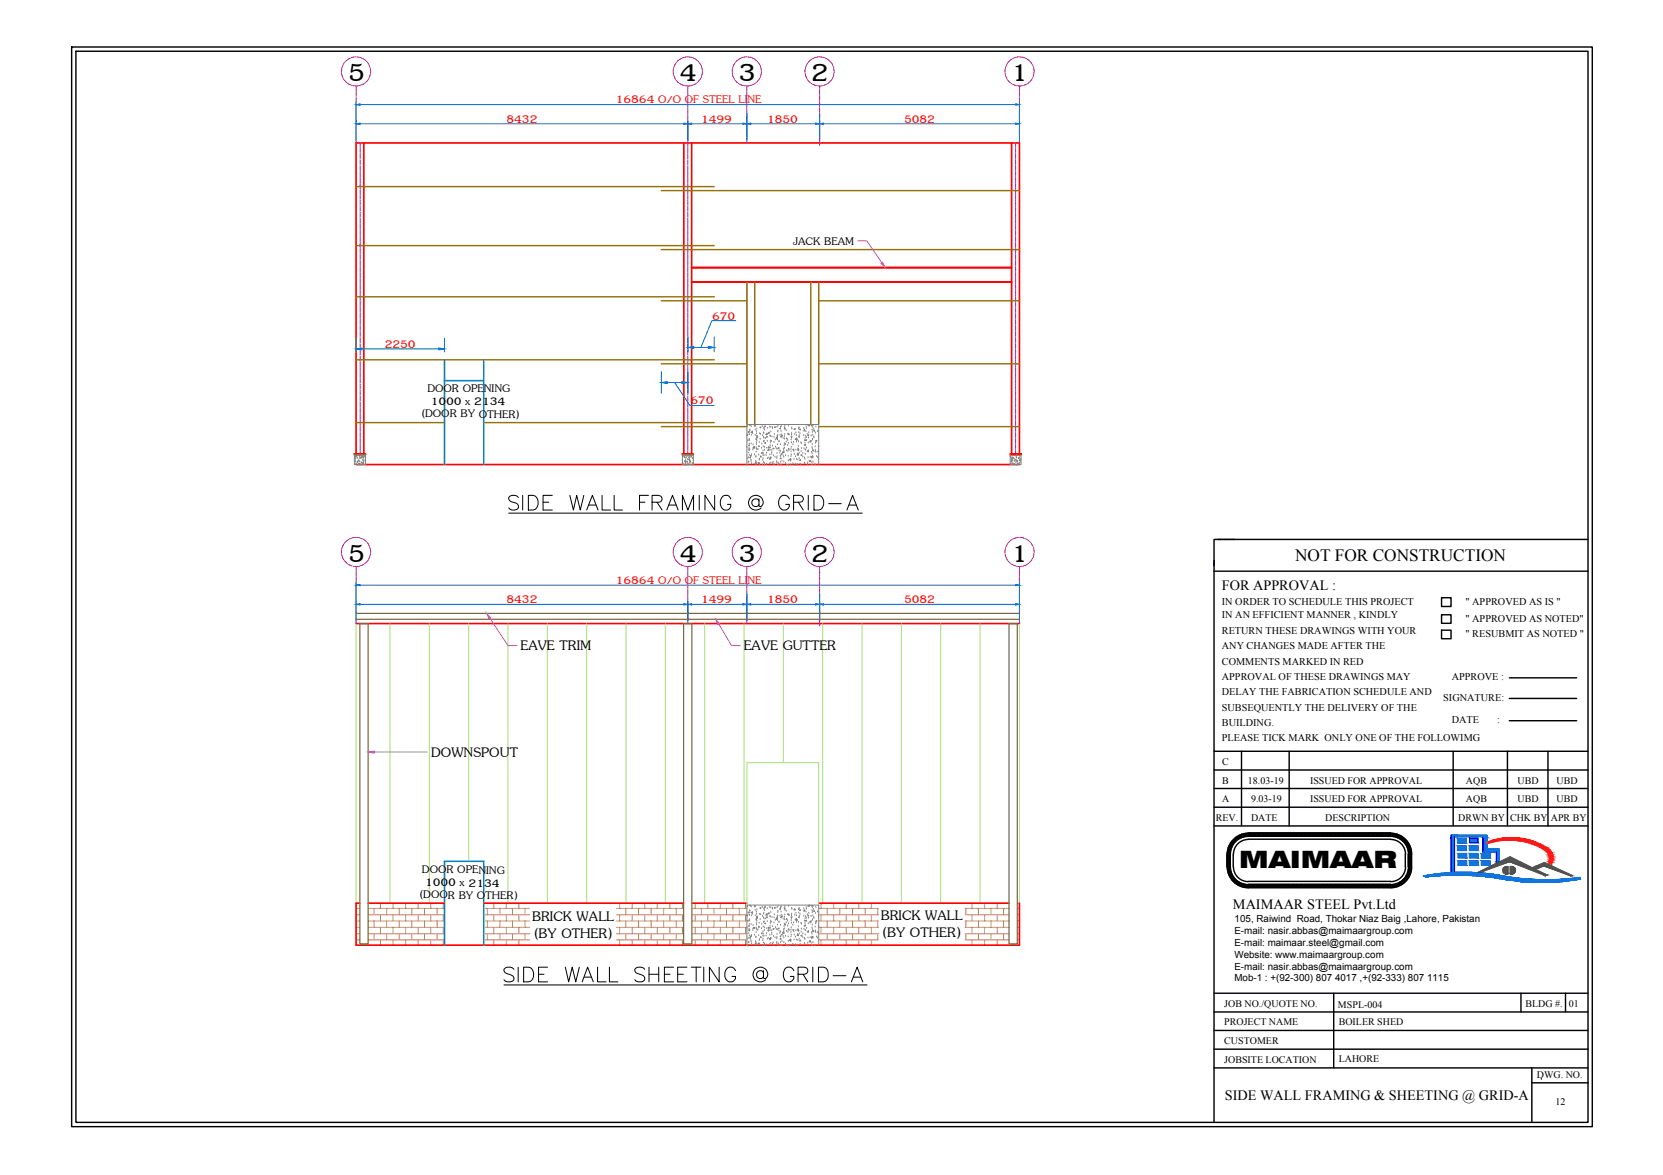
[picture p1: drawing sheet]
<svg xmlns="http://www.w3.org/2000/svg" width="297mm" height="210mm" viewBox="0 0 297 210" stroke-linecap="round" stroke-linejoin="round" font-family="sans-serif">
<defs><g id="words">
<g font-size="6.8">
<text x="62.1" y="14.5">5</text>
<text x="121.3" y="14.5">4</text>
<text x="131.9" y="14.5">3</text>
<text x="144.9" y="14.5">2</text>
<text x="180.6" y="14.5">1</text>
<text x="62.1" y="100.3">5</text>
<text x="121.3" y="100.3">4</text>
<text x="131.9" y="100.3">3</text>
<text x="144.9" y="100.3">2</text>
<text x="180.6" y="100.3">1</text>
</g>
<g font-size="6.6">
<text x="89.6" y="92.4">SIDE WALL FRAMING @ GRID-A</text>
<text x="88.9" y="176.7">SIDE WALL SHEETING @ GRID-A</text>
</g>
<text font-size="4.3" x="221.3" y="155.1">MAIMAAR</text>
<g font-size="3.8">
<text x="93" y="116.2">EAVE TRIM</text>
<text x="132.9" y="116.2">EAVE GUTTER</text>
<text x="77" y="135.2">DOWNSPOUT</text>
<text x="95.1" y="164.5">BRICK WALL</text>
<text x="95.3" y="167.5">(BY OTHER)</text>
<text x="157.3" y="164.3">BRICK WALL</text>
<text x="157.5" y="167.3">(BY OTHER)</text>
</g>
<text font-size="3.1" x="231.3" y="100.3">NOT FOR CONSTRUCTION</text>
<g font-size="3" fill="#f00">
<text x="90.5" y="21.9">8432</text>
<text x="110" y="18.4">16864 O/O OF STEEL LINE</text>
<text x="125.2" y="21.9">1499</text>
<text x="137" y="21.9">1850</text>
<text x="161.5" y="21.9">5082</text>
<text x="127.2" y="57.1">670</text>
<text x="68.7" y="62.1">2250</text>
<text x="123.3" y="72.2">670</text>
<text x="90.5" y="107.8">8432</text>
<text x="110" y="104.3">16864 O/O OF STEEL LINE</text>
<text x="125.2" y="107.8">1499</text>
<text x="137" y="107.8">1850</text>
<text x="161.5" y="107.8">5082</text>
</g>
<g font-size="3">
<text x="141.7" y="43.7">JACK BEAM</text>
<text x="76.3" y="69.9" transform="rotate(1 76.3 69.9)">DOOR OPENING</text>
<text x="75.2" y="74.5" transform="rotate(1 75.2 74.5)">(DOOR BY OTHER)</text>
<text x="76.9" y="72.3" transform="rotate(1 76.9 72.3)">1000 x 2134</text>
<text x="75.4" y="155.9" transform="rotate(1 75.4 155.9)">DOOR OPENING</text>
<text x="74.9" y="160.5" transform="rotate(1 74.9 160.5)">(DOOR BY OTHER)</text>
<text x="75.9" y="158.3" transform="rotate(1 75.9 158.3)">1000 x 2134</text>
</g>
<g font-size="2.5">
<text x="218.2" y="105.4">FOR APPROVAL :</text>
<text x="220.2" y="162.4">MAIMAAR STEEL Pvt.Ltd</text>
<text x="218.8" y="196.4">SIDE WALL FRAMING &amp; SHEETING @ GRID-A</text>
</g>
<g font-size="1.8">
<text x="218.2" y="108">IN ORDER TO SCHEDULE THIS PROJECT</text>
<text x="218.2" y="110.5">IN AN EFFICIENT MANNER , KINDLY</text>
<text x="218.2" y="113.2">RETURN THESE DRAWINGS WITH YOUR</text>
<text x="261.8" y="108">&quot; APPROVED AS IS &quot;</text>
<text x="261.8" y="111.1">&quot; APPROVED AS NOTED&quot;</text>
<text x="261.8" y="113.8">&quot; RESUBMIT AS NOTED &quot;</text>
<text x="218.2" y="116">ANY CHANGES MADE AFTER THE</text>
<text x="218.2" y="118.7">COMMENTS MARKED IN RED</text>
<text x="218.2" y="121.4">APPROVAL OF THESE DRAWINGS MAY</text>
<text x="218.2" y="124.2">DELAY THE FABRICATION SCHEDULE AND</text>
<text x="257.8" y="125.2">SIGNATURE:</text>
<text x="259.3" y="121.5">APPROVE :</text>
<text x="218.2" y="126.9">SUBSEQUENTLY THE DELIVERY OF THE</text>
<text x="218.2" y="129.7">BUILDING.</text>
<text x="259.3" y="129.2">DATE</text>
<text x="267.4" y="129.2">:</text>
<text x="218.2" y="132.4">PLEASE TICK MARK ONLY ONE OF THE FOLLOWIMG</text>
<text x="218.3" y="136.7">C</text>
<text x="218.3" y="143.3">A</text>
<text x="218.3" y="140">B</text>
<text x="222.9" y="140">18.03-19</text>
<text x="223.4" y="143.3">9.03-19</text>
<text x="234" y="143.3">ISSUED FOR APPROVAL</text>
<text x="234" y="140">ISSUED FOR APPROVAL</text>
<text x="261.8" y="143.3">AQB</text>
<text x="261.8" y="140">AQB</text>
<text x="271.1" y="143.3">UBD</text>
<text x="271.1" y="140">UBD</text>
<text x="278" y="143.3">UBD</text>
<text x="278" y="140">UBD</text>
<text x="217.1" y="146.7">REV.</text>
<text x="223.4" y="146.7">DATE</text>
<text x="236.7" y="146.7">DESCRIPTION</text>
<text x="260.4" y="146.7">DRWN BY</text>
<text x="269.7" y="146.7">CHK BY</text>
<text x="277" y="146.7">APR BY</text>
<text x="220.5" y="166.9">E-mail: nasir.abbas@maimaargroup.com</text>
<text x="220.5" y="164.7">105, Raiwind Road, Thokar Niaz Baig ,Lahore, Pakistan</text>
<text x="220.5" y="169">E-mail: maimaar.steel@gmail.com</text>
<text x="220.5" y="171.1">Website: www.maimaargroup.com</text>
<text x="220.5" y="173.3">E-mail: nasir.abbas@maimaargroup.com</text>
<text x="218.7" y="179.9">JOB NO./QUOTE NO.</text>
<text x="220.5" y="175.3">Mob-1 : +(92-300) 807 4017 ,+(92-333) 807 1115</text>
<text x="272.5" y="179.9">BLDG #.</text>
<text x="280.2" y="179.9">01</text>
<text x="218.7" y="183.2">PROJECT NAME</text>
<text x="239" y="180.1">MSPL-004</text>
<text x="239.1" y="183.1">BOILER SHED</text>
<text x="218.7" y="186.5">CUSTOMER</text>
<text x="218.7" y="189.9">JOBSITE LOCATION</text>
<text x="239.1" y="189.8">LAHORE</text>
<text x="274.5" y="192.6">DWG. NO.</text>
<text x="277.8" y="197.4">12</text>
</g>
</g></defs>
<!-- layer: Steel -->
<g fill="none" stroke="#f00" stroke-width=".3">
<path d="M65 25.5v55.6M122.1 25.5v55.6M123.5 25.5v55.6M180.7 25.5v55.6M123.5 47.9h57.2M123.5 47.8h57.2M123.5 50.3h57.2M63.3 81.1h2v.2h-2zM63.6 81.1v-55.6h118.5v55.6M63.6 83h118.5M121.9 81.1h1.9v.2h-1.9zM180.4 81.1h2v.2h-2z"/>
<path d="M63.6 111.4h118.5M64.3 161.3h-.7v7.5h118.5v-7.5M65.8 161.3h13.6M86.4 161.3h35.7M123.6 161.3h9.8M146.2 161.3h34"/>
</g>
<!-- layer: Grid -->
<g fill="none" stroke="#a500dd" stroke-width=".18">
<path d="M61 13.1v.1M61.1 12.2l-.1 .7M61.1 13.3l.2 .7M61.1 12v.1M61.4 14.1v.1M61.5 11.2l-.3 .7M61.5 14.3l.5 .5M61.7 11l-.1 .1M62.1 14.9l.1 .1M62.3 10.5l-.6 .4M62.3 15l.6 .3M62.5 10.4l-.1 .1"/>
<path d="M63.1 15.3h.1M63.3 10.2l-.6 .1M63.3 15.3h.7M63.5 10.2h.1M63.6 15.4v.6M63.6 16.1v.2M63.6 16.4v.7M63.6 17.2v.2M63.6 17.5v.6M63.6 18.3v.1M63.6 18.6v.6M63.6 19.4v.1"/>
<path d="M63.6 19.6v.6M63.7 10.2l.7 .1M64.1 15.3h.2M64.5 10.3l.2 .1M64.8 10.4l.5 .5M65 15l-.6 .2M65.2 14.8l-.1 .1M65.4 10.9l.1 .1M65.6 11.1l.4 .6M65.8 14.2l-.5 .5M65.9 13.9l-.1 .1M66 11.8l.1 .2"/>
<path d="M66.1 12.1l.1 .7M66.2 13.1l-.2 .7M66.2 12.9v.1M120.2 13.1l.1 .1M120.3 12.2l-.1 .7M120.3 13.3l.2 .7M120.4 12l-.1 .1M120.6 14.1l.1 .1M120.7 11.2l-.3 .7M120.7 14.3l.5 .5M120.9 11l-.1 .1M121.3 14.9l.2 .1"/>
<path d="M121.6 10.5l-.6 .4M121.6 15l.6 .3M121.8 10.4l-.1 .1M122.3 15.3h.1M122.6 10.2l-.7 .1M122.6 15.3h.7M122.7 10.2h.2M122.9 15.4v.6M122.9 16.1v.2M122.9 16.4v.7M122.9 17.2v.2M122.9 17.5v.6"/>
<path d="M122.9 18.3v.1M122.9 18.6v.6M122.9 19.4v.1M122.9 19.6v.6M123 10.2l.7 .1M123.4 15.3h.1M123.8 10.3l.1 .1M124 10.4l.6 .5M124.3 15l-.6 .2M124.5 14.8l-.1 .1M124.7 10.9l.1 .1M124.9 11.1l.3 .6"/>
<path d="M125.1 14.2l-.5 .5M125.2 13.9l-.1 .1M125.3 11.8v.2M125.4 12.1v.7M125.4 13.1l-.2 .7M125.4 12.9v.1M130.8 13.1v.1M130.9 12.2l-.1 .7M130.9 13.3l.2 .7M130.9 12v.1M131.2 14.1v.1M131.3 11.2l-.3 .7"/>
<path d="M131.3 14.3l.5 .5M131.5 11l-.1 .1M131.9 14.9l.1 .1M132.1 10.5l-.6 .4M132.1 15l.6 .3M132.3 10.4l-.1 .1M132.9 15.3h.1M133.1 10.2l-.7 .1M133.2 15.3h.6M133.2 10.2h.2M133.4 15.4v.6M133.4 16.1v.2"/>
<path d="M133.4 16.4v.7M133.4 17.2v.2M133.4 17.5v.6M133.4 18.3v.1M133.4 18.6v.6M133.4 19.4v.1M133.4 19.6v.6M133.5 10.2l.7 .1M134 15.3h.1M134.3 10.3l.2 .1M134.5 10.4l.6 .5M134.8 15l-.6 .2"/>
<path d="M135.1 14.8l-.2 .1M135.2 10.9l.1 .1M135.4 11.1l.4 .6M135.6 14.2l-.5 .5M135.7 13.9v.1M135.8 11.8l.1 .2M135.9 12.1l.1 .7M135.9 13.1l-.1 .7M136 12.9v.1M143.8 13.1v.1M143.9 12.2l-.1 .7M143.9 13.3l.2 .7"/>
<path d="M143.9 12v.1M144.2 14.1v.1M144.3 11.2l-.4 .7M144.3 14.3l.5 .5M144.5 11l-.1 .1M144.9 14.9l.1 .1M145.1 10.5l-.6 .4M145.1 15l.6 .3M145.3 10.4l-.1 .1M145.9 15.3h.1M146.1 10.2l-.7 .1M146.1 15.3h.7"/>
<path d="M146.2 10.2h.2M146.4 15.4v.3M146.4 15.8v.2M146.4 16.1v.7M146.4 16.9v.1M146.4 17.2v.6M146.4 18v.1M146.4 18.2v.7M146.4 19v.1M146.4 19.3v.7M146.5 10.2l.7 .1M147 15.3h.1"/>
<path d="M147.3 10.3l.2 .1M147.5 10.4l.6 .5M147.8 15l-.6 .2M148.1 14.8l-.2 .1M148.2 10.9l.1 .1M148.4 11.1l.4 .6M148.6 14.2l-.5 .5M148.7 13.9l-.1 .1M148.8 11.8l.1 .2M148.9 12.1l.1 .7M148.9 13.1l-.1 .7M149 12.9v.1"/>
<path d="M179.5 13.1v.1M179.5 12.2v.7M179.5 13.3l.3 .7M179.6 12v.1M179.8 14.1l.1 .1M180 11.2l-.3 .7M180 14.3l.5 .5M180.2 11l-.1 .1M180.6 14.9l.1 .1M180.8 10.5l-.5 .4M180.8 15l.7 .3M181 10.4l-.1 .1"/>
<path d="M181.6 15.3h.1M181.8 10.2l-.6 .1M181.8 15.3h.7M182 10.2h.1M182.1 15.4v.6M182.1 16.1v.2M182.1 16.4v.7M182.1 17.2v.2M182.1 17.5v.6M182.1 18.3v.1M182.1 18.6v.6M182.1 19.4v.1"/>
<path d="M182.1 19.6v.6M182.2 10.2l.7 .1M182.7 15.3h.1M183 10.3l.1 .1M183.3 10.4l.5 .5M183.5 15l-.6 .2M183.7 14.8v.1M184 10.9v.1M184.1 11.1l.4 .6M184.3 14.2l-.4 .5M184.4 13.9v.1M184.5 11.8l.1 .2"/>
<path d="M184.6 12.1l.1 .7M184.7 13.1l-.2 .7M184.7 12.9v.1M63.6 20.4v.1M63.6 20.7v.7M63.6 21.5v.1M63.6 21.7v.7M63.6 22.5v.2M63.6 22.8v.7M63.6 23.6v.1M63.6 23.8v.7M63.6 24.7v.1"/>
<path d="M63.6 24.9v.6M64.3 25.5v.6M64.3 26.2v.1M64.3 26.5v.6M64.3 27.3v.1M64.3 27.6v.6M64.3 28.3v.2M64.3 28.6v.7M64.3 29.4v.1M64.3 29.7v.6M64.3 30.5v.1M64.3 30.7v.7"/>
<path d="M64.3 31.5v.2M64.3 31.8v.6M64.3 32.6v.1M64.3 32.9v.6M64.3 33.6v.2M64.3 33.9v.7M64.3 34.7v.2M64.3 35v.6M64.3 35.8v.1M64.3 36v.7M64.3 36.8v.2M64.3 37.1v.6"/>
<path d="M64.3 37.9v.1M64.3 38.2v.6M64.3 39v.1M64.3 39.2v.7M122.9 20.4v.1M122.9 20.7v.7M122.9 21.5v.1M122.9 21.7v.7M122.9 22.5v.2M122.9 22.8v.7M122.9 23.6v.1M122.9 23.8v.7"/>
<path d="M122.9 24.7v.1M122.9 24.9v1.2M122.9 26.2v.1M122.9 26.5v.6M122.9 27.3v.1M122.9 27.6v.6M122.9 28.3v.2M122.9 28.6v.7M122.9 29.4v.1M122.9 29.7v.6M122.9 30.5v.1M122.9 30.7v.7"/>
<path d="M122.9 31.5v.2M122.9 31.8v.6M122.9 32.6v.1M122.9 32.9v.6M122.9 33.6v.2M122.9 33.9v.7M122.9 34.7v.2M122.9 35v.6M122.9 35.8v.1M122.9 36v.7M122.9 36.8v.2M122.9 37.1v.6"/>
<path d="M122.9 37.9v.1M122.9 38.2v.6M122.9 39v.1M122.9 39.2v.7M133.4 20.4v.1M133.4 20.7v.7M133.4 21.5v.1M133.4 21.7v.7M133.4 22.5v.2M133.4 22.8v.7M133.4 23.6v.1M133.4 23.8v.7"/>
<path d="M133.4 24.7v.1M133.4 24.9v.6M146.4 20.1v.1M146.4 20.3v.7M146.4 21.1v.2M146.4 21.4v.7M146.4 22.2v.1M146.4 22.5v.6M146.4 23.3v.1M146.4 23.5v.7M146.4 24.3v.1M146.4 24.6v.6"/>
<path d="M146.4 25.4v.1M146.4 25.6v.4M181.4 25.5v.6M181.4 26.2v.1M181.4 26.5v.6M181.4 27.3v.1M181.4 27.6v.6M181.4 28.3v.2M181.4 28.6v.7M181.4 29.4v.1M181.4 29.7v.6M181.4 30.5v.1"/>
<path d="M181.4 30.7v.7M181.4 31.5v.2M181.4 31.8v.6M181.4 32.6v.1M181.4 32.9v.6M181.4 33.6v.2M181.4 33.9v.7M181.4 34.7v.2M181.4 35v.6M181.4 35.8v.1M181.4 36v.7M181.4 36.8v.2"/>
<path d="M181.4 37.1v.6M181.4 37.9v.1M181.4 38.2v.6M181.4 39v.1M181.4 39.2v.7M182.1 20.4v.1M182.1 20.7v.7M182.1 21.5v.1M182.1 21.7v.7M182.1 22.5v.2M182.1 22.8v.7M182.1 23.6v.1"/>
<path d="M182.1 23.8v.7M182.1 24.7v.1M182.1 24.9v.6M64.3 40v.1M64.3 40.3v.7M64.3 41.1v.1M64.3 41.3v.7M64.3 42.1v.2M64.3 42.4v.7M64.3 43.2v.1M64.3 43.4v.7M64.3 44.3v.1"/>
<path d="M64.3 44.5v.7M64.3 45.3v.1M64.3 45.6v.6M64.3 46.4v.1M64.3 46.6v.7M64.3 47.4v.2M64.3 47.7v.7M64.3 48.5v.1M64.3 48.7v.7M64.3 49.5v.2M64.3 49.8v.7M64.3 50.6v.1"/>
<path d="M64.3 50.9v.6M64.3 51.7v.1M64.3 51.9v.7M64.3 52.7v.1M64.3 53v.7M64.3 53.8v.1M64.3 54v.7M64.3 54.8v.2M64.3 55.1v.7M64.3 55.9v.1M64.3 56.1v.7M64.3 57v.1"/>
<path d="M64.3 57.2v.7M64.3 58v.1M64.3 58.3v.6M64.3 59.1v.1M64.3 59.3v.7M122.9 40v.1M122.9 40.3v.7M122.9 41.1v.1M122.9 41.3v.7M122.9 42.1v.2M122.9 42.4v.7M122.9 43.2v.1"/>
<path d="M122.9 43.4v.7M122.9 44.3v.1M122.9 44.5v.7M122.9 45.3v.1M122.9 45.6v.6M122.9 46.4v.1M122.9 46.6v.7M122.9 47.4v.2M122.9 47.7v.7M122.9 48.5v.1M122.9 48.7v.7M122.9 49.5v.2"/>
<path d="M122.9 49.8v.7M122.9 50.6v.1M122.9 50.9v.6M122.9 51.7v.1M122.9 51.9v.7M122.9 52.7v.1M122.9 53v.7M122.9 53.8v.1M122.9 54v.7M122.9 54.8v.2M122.9 55.1v.7M122.9 55.9v.1"/>
<path d="M122.9 56.1v.7M122.9 57v.1M122.9 57.2v.7M122.9 58v.1M122.9 58.3v.6M122.9 59.1v.1M122.9 59.3v.7M181.4 40v.1M181.4 40.3v.7M181.4 41.1v.1M181.4 41.3v.7M181.4 42.1v.2"/>
<path d="M181.4 42.4v.7M181.4 43.2v.1M181.4 43.4v.7M181.4 44.3v.1M181.4 44.5v.7M181.4 45.3v.1M181.4 45.6v.6M181.4 46.4v.1M181.4 46.6v.7M181.4 47.4v.2M181.4 47.7v.7M181.4 48.5v.1"/>
<path d="M181.4 48.7v.7M181.4 49.5v.2M181.4 49.8v.7M181.4 50.6v.1M181.4 50.9v.6M181.4 51.7v.1M181.4 51.9v.7M181.4 52.7v.1M181.4 53v.7M181.4 53.8v.1M181.4 54v.7M181.4 54.8v.2"/>
<path d="M181.4 55.1v.7M181.4 55.9v.1M181.4 56.1v.7M181.4 57v.1M181.4 57.2v.7M181.4 58v.1M181.4 58.3v.6M181.4 59.1v.1M181.4 59.3v.7M64.3 60.1v.2M64.3 60.4v.7M64.3 61.2v.1"/>
<path d="M64.3 61.5v.6M64.3 62.2v.2M64.3 62.5v.7M64.3 63.3v.1M64.3 63.6v.6M64.3 64.4v.1M64.3 64.7v.6M64.3 65.4v.2M64.3 65.7v.7M64.3 66.5v.1M64.3 66.8v.6M64.3 67.5v.2"/>
<path d="M64.3 67.8v.7M64.3 68.6v.2M64.3 68.9v.6M64.3 69.7v.1M64.3 69.9v.7M64.3 70.8v.1M64.3 71v.6M64.3 71.8v.1M64.3 72.1v.6M64.3 72.9v.1M64.3 73.1v.7M64.3 73.9v.2"/>
<path d="M64.3 74.2v.7M64.3 75v.1M64.3 75.2v.7M64.3 76v.2M64.3 76.3v.7M64.3 77.1v.1M64.3 77.4v.6M64.3 78.2v.1M64.3 78.4v.7M64.3 79.2v.1M64.3 79.5v.7M122.9 60.1v.2"/>
<path d="M122.9 60.4v.7M122.9 61.2v.1M122.9 61.5v.6M122.9 62.2v.2M122.9 62.5v.7M122.9 63.3v.1M122.9 63.6v.6M122.9 64.4v.1M122.9 64.7v.6M122.9 65.4v.2M122.9 65.7v.7M122.9 66.5v.1"/>
<path d="M122.9 66.8v.6M122.9 67.5v.2M122.9 67.8v.7M122.9 68.6v.2M122.9 68.9v.6M122.9 69.7v.1M122.9 69.9v.7M122.9 70.8v.1M122.9 71v.6M122.9 71.8v.1M122.9 72.1v.6M122.9 72.9v.1"/>
<path d="M122.9 73.1v.7M122.9 73.9v.2M122.9 74.2v.7M122.9 75v.1M122.9 75.2v.7M122.9 76v.2M122.9 76.3v.7M122.9 77.1v.1M122.9 77.4v.6M122.9 78.2v.1M122.9 78.4v.7M122.9 79.2v.1"/>
<path d="M122.9 79.5v.7M181.4 60.1v.2M181.4 60.4v.7M181.4 61.2v.1M181.4 61.5v.6M181.4 62.2v.2M181.4 62.5v.7M181.4 63.3v.1M181.4 63.6v.6M181.4 64.4v.1M181.4 64.7v.6M181.4 65.4v.2"/>
<path d="M181.4 65.7v.7M181.4 66.5v.1M181.4 66.8v.6M181.4 67.5v.2M181.4 67.8v.7M181.4 68.6v.2M181.4 68.9v.6M181.4 69.7v.1M181.4 69.9v.7M181.4 70.8v.1M181.4 71v.6M181.4 71.8v.1"/>
<path d="M181.4 72.1v.6M181.4 72.9v.1M181.4 73.1v.7M181.4 73.9v.2M181.4 74.2v.7M181.4 75v.1M181.4 75.2v.7M181.4 76v.2M181.4 76.3v.7M181.4 77.1v.1M181.4 77.4v.6M181.4 78.2v.1"/>
<path d="M181.4 78.4v.7M181.4 79.2v.1M181.4 79.5v.7M61 98.9v.1M61.1 98.1l-.1 .6M61.1 99.2l.2 .6M61.1 97.8v.1M61.4 99.9v.1M61.5 97.1l-.3 .6M61.7 96.9l-.1 .1M62.3 96.4l-.6 .4M62.5 96.2l-.1 .1"/>
<path d="M63.3 96l-.6 .2M63.5 96h.1M63.7 96l.7 .2M64.3 80.3v.1M64.3 80.5v.6M64.5 96.2h.2M64.8 96.3l.5 .4M65.4 96.7l.1 .2M65.6 97l.4 .6M65.9 99.8l-.1 .1M66 97.7l.1 .1M66.1 97.9l.1 .7"/>
<path d="M66.2 99l-.2 .6M66.2 98.7v.2M120.2 98.9l.1 .1M120.3 98.1l-.1 .6M120.3 99.2l.2 .6M120.4 97.8l-.1 .1M120.6 99.9l.1 .1M120.7 97.1l-.3 .6M120.9 96.9l-.1 .1M121.6 96.4l-.6 .4M121.8 96.2l-.1 .1M122.6 96l-.7 .2"/>
<path d="M122.7 96h.2M122.9 80.3v.1M122.9 80.5v.6M123 96l.7 .2M123.8 96.2h.1M124 96.3l.6 .4M124.7 96.7l.1 .2M124.9 97l.3 .6M125.2 99.8l-.1 .1M125.3 97.7v.1M125.4 97.9v.7M125.4 99l-.2 .6"/>
<path d="M125.4 98.7v.2M130.8 98.9v.1M130.9 98.1l-.1 .6M130.9 99.2l.2 .6M130.9 97.8v.1M131.2 99.9v.1M131.3 97.1l-.3 .6M131.5 96.9l-.1 .1M132.1 96.4l-.6 .4M132.3 96.2l-.1 .1M133.1 96l-.7 .2M133.2 96h.2"/>
<path d="M133.5 96l.7 .2M134.3 96.2h.2M134.5 96.3l.6 .4M135.2 96.7l.1 .2M135.4 97l.4 .6M135.7 99.8v.1M135.8 97.7l.1 .1M135.9 97.9l.1 .7M135.9 99l-.1 .6M136 98.7v.2M143.8 98.9v.1M143.9 98.1l-.1 .6"/>
<path d="M143.9 99.2l.2 .6M143.9 97.8v.1M144.2 99.9v.1M144.3 97.1l-.4 .6M144.5 96.9l-.1 .1M145.1 96.4l-.6 .4M145.3 96.2l-.1 .1M146.1 96l-.7 .2M146.2 96h.2M146.5 96l.7 .2M147.3 96.2h.2M147.5 96.3l.6 .4"/>
<path d="M148.2 96.7l.1 .2M148.4 97l.4 .6M148.7 99.8l-.1 .1M148.8 97.7l.1 .1M148.9 97.9l.1 .7M148.9 99l-.1 .6M149 98.7v.2M179.5 98.9v.1M179.5 98.1v.6M179.5 99.2l.3 .6M179.6 97.8v.1M179.8 99.9l.1 .1"/>
<path d="M180 97.1l-.3 .6M180.2 96.9l-.1 .1M180.8 96.4l-.5 .4M181 96.2l-.1 .1M181.4 80.3v.1M181.4 80.5v.6M181.8 96l-.6 .2M182 96h.1M182.2 96l.7 .2M183 96.2h.1M183.3 96.3l.5 .4M184 96.7v.2"/>
<path d="M184.1 97l.4 .6M184.4 99.8v.1M184.5 97.7l.1 .1M184.6 97.9l.1 .7M184.7 99l-.2 .6M184.7 98.7v.2M61.5 100.1l.5 .5M62.1 100.7l.1 .1M62.3 100.9l.6 .2M63.1 101.1l.1 .1M63.6 101.2v.7M63.6 102v.1"/>
<path d="M63.6 102.2v.7M63.6 103.1v.1M63.6 103.3v.7M63.6 104.1v.1M63.6 104.4v.6M63.6 105.2v.1M63.6 105.5v.6M63.6 106.2v.2M63.6 106.5v.7M63.6 107.3v.1M63.6 107.6v.6M63.6 108.3v.2"/>
<path d="M63.6 108.6v.7M63.6 109.4v.1M63.6 109.7v.6M63.6 110.5v.1M63.6 110.8v.6M64 101.1l-.7 .1M64.3 101.1h-.2M65 100.8l-.6 .3M65.2 100.6l-.1 .1M65.8 100l-.5 .5M120.7 100.1l.5 .5M121.3 100.7l.2 .1"/>
<path d="M121.6 100.9l.6 .2M122.3 101.1l.1 .1M122.9 101.2v.7M122.9 102v.1M122.9 102.2v.7M122.9 103.1v.1M122.9 103.3v.7M122.9 104.1v.1M122.9 104.4v.6M122.9 105.2v.1M122.9 105.5v.6M122.9 106.2v.2"/>
<path d="M122.9 106.5v.7M122.9 107.3v.1M122.9 107.6v.6M122.9 108.3v.2M122.9 108.6v.7M122.9 109.4v.1M122.9 109.7v.6M122.9 110.5v.1M122.9 110.8v.6M123.3 101.1l-.7 .1M123.5 101.1h-.1M124.3 100.8l-.6 .3"/>
<path d="M124.5 100.6l-.1 .1M125.1 100l-.5 .5M131.3 100.1l.5 .5M131.9 100.7l.1 .1M132.1 100.9l.6 .2M132.9 101.1l.1 .1M133.4 101.2v.7M133.4 102v.1M133.4 102.2v.7M133.4 103.1v.1M133.4 103.3v.7M133.4 104.1v.1"/>
<path d="M133.4 104.4v.6M133.4 105.2v.1M133.4 105.5v.6M133.4 106.2v.2M133.4 106.5v.7M133.4 107.3v.1M133.4 107.6v.6M133.4 108.3v.2M133.4 108.6v.7M133.4 109.4v.1M133.4 109.7v.6M133.4 110.5v.1"/>
<path d="M133.4 110.8v.6M133.8 101.1l-.6 .1M134.1 101.1h-.1M134.8 100.8l-.6 .3M135.1 100.6l-.2 .1M135.6 100l-.5 .5M144.3 100.1l.5 .5M144.9 100.7l.1 .1M145.1 100.9l.6 .2M145.9 101.1l.1 .1M146.4 101.2v.3M146.4 101.7v.1"/>
<path d="M146.4 102v.6M146.4 102.8v.1M146.4 103v.6M146.4 103.8v.1M146.4 104.1v.6M146.4 104.9v.1M146.4 105.1v.7M146.4 105.9v.2M146.4 106.2v.7M146.4 107v.1M146.4 107.2v.7M146.4 108v.2"/>
<path d="M146.4 108.3v.7M146.4 109.1v.1M146.4 109.4v.6M146.4 110.2v.1M146.4 110.4v.7M146.4 111.2v.2M146.4 111.5v.3M146.8 101.1l-.7 .1M147.1 101.1h-.1M147.8 100.8l-.6 .3M148.1 100.6l-.2 .1M148.6 100l-.5 .5"/>
<path d="M180 100.1l.5 .5M180.6 100.7l.1 .1M180.8 100.9l.7 .2M181.6 101.1l.1 .1M182.1 101.2v.7M182.1 102v.1M182.1 102.2v.7M182.1 103.1v.1M182.1 103.3v.7M182.1 104.1v.1M182.1 104.4v.6M182.1 105.2v.1"/>
<path d="M182.1 105.5v.6M182.1 106.2v.2M182.1 106.5v.7M182.1 107.3v.1M182.1 107.6v.6M182.1 108.3v.2M182.1 108.6v.7M182.1 109.4v.1M182.1 109.7v.6M182.1 110.5v.1M182.1 110.8v.6M182.5 101.1l-.7 .1"/>
<path d="M182.8 101.1h-.1M183.5 100.8l-.6 .3M183.7 100.6v.1M184.3 100l-.4 .5"/>
</g>
<!-- layer: Purlan -->
<g fill="none" stroke="#957000" stroke-width=".25">
<path d="M63.6 33.3h64M118.1 34.1h64M63.6 53h64M63.6 43.9h64M118.1 53.7h15.3M118.1 44.6h64M133.4 50.4v25.4M134.8 50.4v25.4M144.8 50.4v25.4M146.2 50.4v25.4M146.4 53.7h35.7M63.6 75.5h15.7"/>
<path d="M63.6 64.3h64M86.4 75.5h41.2M118.1 76.2h15.3M118.1 65h15.3M146.2 76.2h35.9M146.4 65h35.7"/>
</g>
<!-- layer: Dim1 -->
<g fill="none" stroke="#006edd" stroke-width=".18">
<path d="M63.6 18.2v6.9M64.3 18.7h117.1M182.1 18.2v6.9M64.3 22.1h57.8M122.9 21.6v3.5M123.5 22.1h9.2M133.4 20.2v4.9M134.1 22.1h11.6M146.4 20.2v5.3M147.1 22.1h34.3M131.4 57.3h-4.3l-1.9 4.8M63.6 60.4v2.5"/>
<path d="M64.7 62.3h13.7M79.4 60.4v2.5M118.1 66.4v3.8M119.2 68.3h2.6M120.5 68.3l2.7 4.1h4.4M122.9 60.2v2.7M122.9 66.4v3.8M123.9 62.1h2.6M127.6 60.2v2.7M63.6 104v6.9M64.3 108h57.8M64.3 104.5h117.1"/>
<path d="M122.9 107.5v3.4M123.5 108h9.2M133.4 106.1v4.8M134.1 108h11.6M146.4 106.1v5.2M147.1 108h34.3M182.1 104v6.9"/>
</g>
<g fill="#006edd" stroke="#006edd" stroke-width=".18">
<path d="M121.8 68.2l1.1 .1-1.1 .2z"/>
<path d="M118.1 68.3l1.1-.1v.3z"/>
<path d="M122.9 62.1l1-.2v.3z"/>
<path d="M126.5 61.9l1.1 .2-1.1 .1z"/>
<path d="M146.4 22.1l.7-.1v.2z"/>
<path d="M181.4 22l.7 .1-.7 .1z"/>
<path d="M122.1 22l.8 .1-.8 .1z"/>
<path d="M63.6 22.1l.7-.1v.2z"/>
<path d="M181.4 18.6l.7 .1-.7 .1z"/>
<path d="M63.6 18.7l.7-.1v.2z"/>
<path d="M145.7 22l.7 .1-.7 .1z"/>
<path d="M133.4 22.1l.7-.1v.2z"/>
<path d="M132.7 22l.7 .1-.7 .1z"/>
<path d="M122.9 22.1l.6-.1v.2z"/>
<path d="M78.4 62.2l1 .1-1 .2z"/>
<path d="M63.6 62.3l1.1-.1v.3z"/>
<path d="M146.4 108l.7-.2v.3z"/>
<path d="M181.4 107.8l.7 .2-.7 .1z"/>
<path d="M122.1 107.8l.8 .2-.8 .1z"/>
<path d="M63.6 108l.7-.2v.3z"/>
<path d="M181.4 104.4l.7 .1-.7 .1z"/>
<path d="M63.6 104.5l.7-.1v.2z"/>
<path d="M145.7 107.8l.7 .2-.7 .1z"/>
<path d="M133.4 108l.7-.2v.3z"/>
<path d="M132.7 107.8l.7 .2-.7 .1z"/>
<path d="M122.9 108l.6-.2v.3z"/>
</g>
<!-- layer: DOOR -->
<path d="M79.4 68h7M79.4 64.3v18.7M86.4 64.3v18.7M79.4 153.9h7M79.4 168.8v-14.9h7v14.9" fill="none" stroke="#00dda5" stroke-width=".3"/>
<!-- layer: TEXT -->
<g fill="#b85cb8" stroke="#b85cb8" stroke-width=".18">
<path d="M157.3 47l.3-.2 .5 1z"/>
<path d="M65.8 134.3l1-.1v.3z"/>
<path d="M127.9 110.6l.6 .8-.3 .2z"/>
<path d="M86.9 109.6l.7 .8-.3 .1z"/>
</g>
<path d="M153.2 43h1.6l2.7 3.9M87.5 110.5l3.2 4.8h1.6M128.4 111.5l2.3 3.8h1.5M66.8 134.3h9.5" fill="none" stroke="#b85cb8" stroke-width=".18"/>
<!-- layer: brick HATCH -->
<g fill="none" stroke="#cd875b" stroke-width=".18">
<path d="M63.6 162.3h.7M63.6 163.4h.7M63.6 164.5h.7M63.6 165.7h.7M63.6 166.8h.7M63.6 167.9h.7M65.7 168.6v.2M65.8 162.3h13.6M65.8 163.4h13.6M65.8 164.5h13.6M65.8 165.7h13.6M65.8 166.8h13.6"/>
<path d="M65.8 167.9h13.6M66.8 162.3v1.1M66.8 164.5v1.2M66.8 166.8v1.1M68 161.3v1M68 163.4v1.1M68 165.7v1.1M68 167.9v.9M69.1 162.3v1.1M69.1 164.5v1.2M69.1 166.8v1.1M70.2 161.3v1"/>
<path d="M70.2 163.4v1.1M70.2 165.7v1.1M70.2 167.9v.9M71.3 162.3v1.1M71.3 164.5v1.2M71.3 166.8v1.1M72.4 161.3v1M72.4 163.4v1.1M72.4 165.7v1.1M72.4 167.9v.9M73.5 162.3v1.1M73.5 164.5v1.2"/>
<path d="M73.5 166.8v1.1M74.7 161.3v1M74.7 163.4v1.1M74.7 165.7v1.1M74.7 167.9v.9M75.8 162.3v1.1M75.8 164.5v1.2M75.8 166.8v1.1M76.9 161.3v1M76.9 163.4v1.1M76.9 165.7v1.1M76.9 167.9v.9"/>
<path d="M78.1 162.3v1.1M78.1 164.5v1.2M78.1 166.8v1.1M79.2 161.3v1M79.2 163.4v1.1M79.2 165.7v1.1M79.2 167.9v.9M86.4 162.3h8.2M86.4 163.4h8.2M86.4 164.5h8.2M86.4 165.7h8.2M86.4 166.8h8.2"/>
<path d="M86.4 167.9h8.2M87.1 162.3v1.1M87.1 164.5v1.2M87.1 166.8v1.1M88.2 161.3v1M88.2 163.4v1.1M88.2 165.7v1.1M88.2 167.9v.9M89.3 162.3v1.1M89.3 164.5v1.2M89.3 166.8v1.1M90.4 161.3v1"/>
<path d="M90.4 163.4v1.1M90.4 165.7v1.1M90.4 167.9v.9M91.5 162.3v1.1M91.5 164.5v1.2M91.5 166.8v1.1M92.7 161.3v1M92.7 163.4v1.1M92.7 165.7v1.1M92.7 167.9v.9M93.8 162.3v1.1M93.8 164.5v1.2"/>
<path d="M93.8 166.8v1.1M110.1 162.3h12M110.1 163.4h12M110.1 164.5h12M110.1 165.7h12M110.1 166.8h12M110.1 167.9h12M110.7 161.3v1M110.7 163.4v1.1M110.7 165.7v1.1M110.7 167.9v.9M111.8 162.3v1.1"/>
<path d="M111.8 164.5v1.2M111.8 166.8v1.1M112.9 161.3v1M112.9 163.4v1.1M112.9 165.7v1.1M112.9 167.9v.9M114.1 162.3v1.1M114.1 164.5v1.2M114.1 166.8v1.1M115.2 161.3v1M115.2 163.4v1.1M115.2 165.7v1.1"/>
<path d="M115.2 167.9v.9M116.3 162.3v1.1M116.3 164.5v1.2M116.3 166.8v1.1M117.4 161.3v1M117.4 163.4v1.1M117.4 165.7v1.1M117.4 167.9v.9M118.5 162.3v1.1M118.5 164.5v1.2M118.5 166.8v1.1M119.6 161.3v1"/>
<path d="M119.6 163.4v1.1M119.6 165.7v1.1M119.6 167.9v.9M120.8 162.3v1.1M120.8 164.5v1.2M120.8 166.8v1.1M121.9 161.3v1M121.9 163.4v1.1M121.9 165.7v1.1M121.9 167.9v.9M123.6 162.3h9.8M123.6 163.4h9.8"/>
<path d="M123.6 164.5h9.8M123.6 165.7h9.8M123.6 166.8h9.8M123.6 167.9h9.8M124.2 161.3v1M124.2 163.4v1.1M124.2 165.7v1.1M124.2 167.9v.9M125.3 162.3v1.1M125.3 164.5v1.2M125.3 166.8v1.1M126.4 161.3v1"/>
<path d="M126.4 163.4v1.1M126.4 165.7v1.1M126.4 167.9v.9M127.5 162.3v1.1M127.5 164.5v1.2M127.5 166.8v1.1M128.7 161.3v1M128.7 163.4v1.1M128.7 165.7v1.1M128.7 167.9v.9M129.8 162.3v1.1M129.8 164.5v1.2"/>
<path d="M129.8 166.8v1.1M130.9 161.3v1M130.9 163.4v1.1M130.9 165.7v1.1M130.9 167.9v.9M132.1 162.3v1.1M132.1 164.5v1.2M132.1 166.8v1.1M133.2 161.3v1M133.2 163.4v1.1M133.2 165.7v1.1M133.2 167.9v.9"/>
<path d="M146.2 162.3h10.7M146.2 163.4h10.7M146.2 164.5h10.7M146.2 165.7h10.7M146.2 166.8h10.7M146.2 167.9h10.7M146.7 161.3v1M146.7 163.4v1.1M146.7 165.7v1.1M146.7 167.9v.9M147.8 162.3v1.1M147.8 164.5v1.2"/>
<path d="M147.8 166.8v1.1M148.9 161.3v1M148.9 163.4v1.1M148.9 165.7v1.1M148.9 167.9v.9M150 162.3v1.1M150 164.5v1.2M150 166.8v1.1M151.1 161.3v1M151.1 163.4v1.1M151.1 165.7v1.1M151.1 167.9v.9"/>
<path d="M152.3 162.3v1.1M152.3 164.5v1.2M152.3 166.8v1.1M153.4 161.3v1M153.4 163.4v1.1M153.4 165.7v1.1M153.4 167.9v.9M154.5 162.3v1.1M154.5 164.5v1.2M154.5 166.8v1.1M155.6 161.3v1M155.6 163.4v1.1"/>
<path d="M155.6 165.7v1.1M155.6 167.9v.9M156.8 162.3v1.1M156.8 164.5v1.2M156.8 166.8v1.1M172.4 162.3h7.8M172.4 163.4h7.8M172.4 164.5h7.8M172.4 165.7h7.8M172.4 166.8h7.8M172.4 167.9h7.8M172.5 162.3v1.1"/>
<path d="M172.5 164.5v1.2M172.5 166.8v1.1M173.6 161.3v1M173.6 163.4v1.1M173.6 165.7v1.1M173.6 167.9v.9M174.8 162.3v1.1M174.8 164.5v1.2M174.8 166.8v1.1M175.9 161.3v1M175.9 163.4v1.1M175.9 165.7v1.1"/>
<path d="M175.9 167.9v.9M177 162.3v1.1M177 164.5v1.2M177 166.8v1.1M178.1 161.3v1M178.1 163.4v1.1M178.1 165.7v1.1M178.1 167.9v.9M179.3 162.3v1.1M179.3 164.5v1.2M179.3 166.8v1.1M180.4 168.6v.2"/>
<path d="M181.7 162.3h.4M181.7 163.4h.4M181.7 164.5h.4M181.7 165.7h.4M181.7 166.8h.4M181.7 167.9h.4M181.7 161.3h.4"/>
</g>
<!-- layer: Wall Sheet -->
<g fill="none" stroke="#a5dd6e" stroke-width=".18">
<path d="M63.6 111.4v49.9M69.7 111.4v49.9M76.7 111.4v49.9M83.7 111.4v42.5M90.7 111.4v49.9M97.8 111.4v49.9M104.8 111.4v49.9M111.8 111.4v49.9M118.8 111.4v49.9M125.9 111.4v49.9M132.9 111.4v49.9M139.9 111.4v24.8"/>
<path d="M147 111.4v49.9M154 111.4v49.9M161 111.4v49.9M168 111.4v49.9M175.1 111.4v49.9M182.1 111.4v49.9M133.4 161.7v-25.5h12.8v25.5"/>
</g>
<!-- layer: EAVE GUTTER -->
<path d="M63.6 110.6h118.5M63.6 109.6h118.5M64.3 111.4h1.5v57.2h-1.5zM122.1 111.4h1.5v57.2h-1.5zM180.2 111.4h1.5v57.2h-1.5z" fill="none" stroke="#786332" stroke-width=".21"/>
<!-- layer: HATCH -->
<g fill="none" stroke="#808080" stroke-width=".18">
<path d="M133.4 79.8h.1M133.4 77.7l.1-.1-.1 .2M133.5 76h.1M133.6 77.5h.1M133.6 78.6h.1M133.6 78.5h.1M133.7 77.1h.1M133.7 77.1h.1v.1zM133.7 79.6l.1-.1v.1zM133.8 79.9h.1M133.8 78.3h.1M133.8 79.1h.1"/>
<path d="M133.9 77.5h.1M133.9 78.5h.1M133.9 76.7h.1M134 75.8h.1M134 76.7h.1M134.2 76h.1M134.2 79.1h.1M134.2 77.2l.2-.2v.3zM134.3 77.6h.1M134.4 77.3h.1M134.5 79.3h.1M134.5 79.9h.2l-.1 .1z"/>
<path d="M134.7 79.8v.3l-.2-.1zM134.7 79.8h.1M134.8 76h.1M134.9 76.6h.1M134.9 77.6h.1M134.9 75.9v.2h-.1zM135 78.4h.1M135.1 79.8h.1M135.1 78.9h.1M135.1 76.9h.1M135.1 77.3h.1M135.1 78.1h.1"/>
<path d="M135.1 78.4h.1M135.1 79.3h.1M135.1 78.1h.2v.1zM135.2 76.5h.1M135.2 78.6h.1M135.2 77.8l.1 .1h-.2zM135.6 79.6v.2h-.1zM135.6 78.9h.1M135.7 77.3h.1M135.7 76.3h.2v.1zM135.8 78.3h.1M135.8 77.4h.1"/>
<path d="M136 79.9h.1M136.1 79.1h.1M136.2 76h.1M136.2 77.7h.1M136.3 79.6h.1M136.4 77.9h.1M136.4 78.8h.1M136.4 77.1h.1M136.4 77.3h.1M136.5 76.3h.1M136.5 76.4h.1M136.5 78.1h.1"/>
<path d="M136.5 78.6h.1M136.5 76.6h.1M136.5 79.8h.1M136.5 76.2l.2-.1v.1zM136.6 79.1h.2l-.1 .1zM136.7 78.2h.1M136.8 77.6l.2-.2v.3zM136.9 78.1l.1-.2v.2zM137 79.9h.1M137 77.4h.1M137 76.3h.1M137 78.7h.1"/>
<path d="M137.2 77.4l.2-.1-.1 .1zM137.3 77.2h.1M137.3 79.9h.1M137.3 79.8l.1 .1h-.2zM137.5 76.1h.1M137.5 77.7h.1M137.6 79.4h.1M137.6 78.6h.1M137.6 78.9h.1M137.6 79.8h.1M137.6 77.8h.1M137.7 76.2h.1"/>
<path d="M137.7 77h.1M137.8 78.7h.1M137.9 77.9h.1M138 76.2h.1M138 76.4h.1M138 79.5h.1M138.2 78.8h.1M138.3 77.9h.1M138.3 77.4h.1M138.4 76.2v.2h-.1zM138.5 78.4h.1M138.5 79.7h.1"/>
<path d="M138.7 80h.1M138.7 78.3l.1-.1v.2zM138.8 76.2h.1M138.8 78.1v.1h-.1zM138.8 77.8h.1M138.9 78.4h.1M138.9 79.3h.1M138.9 77.9h.1M138.9 77.6h.1M138.9 77h.1M139 76h.1M139 76.8h.1"/>
<path d="M139.1 78.8h.1M139.2 78.7h.1M139.2 76.6l.2-.1v.1zM139.3 77.6h.1M139.4 76.2h.1M139.4 79.3h.1M139.4 78l.2-.2v.3zM139.5 76.9h.1M139.5 76h.1M139.6 77.5h.1M139.8 77.7h.1M139.9 78.2h.1"/>
<path d="M140.1 79.5h.1M140.1 79.1h.1M140.1 79.9h.1M140.1 76.2h.1M140.1 78.2h.1M140.1 77.8h.1M140.1 79.3h.2v.1zM140.2 77.4h.1M140.2 75.9h.1M140.2 76.4v.2l-.1-.1zM140.2 76.6h.1M140.4 76.8h.1"/>
<path d="M140.4 78.8h.1M140.5 78.2l.1 .2h-.2zM140.7 78.5h.1M140.7 79.4h.1M140.7 77.4h.1M140.7 77.5h.2v.1zM140.9 75.9h.1M140.9 79h.1M140.9 77.5h.1M141.3 79.7h.1M141.3 78.4h.1M141.3 77.9h.1"/>
<path d="M141.4 78.1h.1M141.4 78.9h.1M141.4 77.5h.1M141.4 77.3h.1M141.4 76.3h.1M141.4 76.5h.1M141.4 77.9h.1M141.6 79.3h.1M141.7 78.8h.1M141.8 76.7l.2-.1v.1zM142 77.4h.1M142 76.6h.1"/>
<path d="M142.2 77.1h.1M142.2 78.5l.1-.1v.1zM142.2 78.5h.2l-.1 .1zM142.3 78.3h.1M142.3 77.6h.1M142.3 78.2v.3h-.3zM142.3 78.8h.1M142.6 79.6h.1M142.6 78.7h.1M142.6 76.5h.1M142.7 77.1h.1M142.7 77.9h.1"/>
<path d="M142.7 76.3h.1M142.8 77.9h.1M142.8 77.7h.1M142.8 76.7h.2l-.1 .1zM142.9 77.3h.1M143.1 78.9h.1M143.1 79.1h.1M143.1 79.9h.1M143.6 76.4h.1M143.6 77.7h.1M143.6 76.9h.1M143.6 80h.1"/>
<path d="M143.7 79.5l.1-.1v.2zM143.7 78.5h.1M143.7 76.7v.1h-.1zM143.8 79h.1M143.8 78.1h.1M143.9 79.4h.1M143.9 77.7h.1M143.9 78.5h.1M143.9 76.9h.1M144 76.1h.1M144 76.4h.1M144.1 79.9h.1"/>
<path d="M144.1 78h.1M144.1 78.5v.2h-.2zM144.2 77.4h.1M144.3 77.7h.2l-.1 .1zM144.4 79h.1M144.4 78h.1M144.5 77.1h.1M144.5 75.8l.1 .3-.3-.1zM144.7 78.8l.2-.1v.2zM144.7 78.9h.1M144.9 77.7h.1M144.9 76l.1-.1v.1z"/>
<path d="M145 76.6h.1M145 79.8h.1M145.1 79.2h.1M145.1 76.2h.1M145.1 77.1h.1M145.1 78.4h.1M145.1 78.3h.1M145.2 77.6h.1M145.2 76h.1M145.2 76.8h.1M145.3 77.9h.1M145.3 76.5h.1"/>
<path d="M145.4 78h.1M145.5 76.8v.2h-.1zM145.6 79.6h.1M145.6 77.2h.1M145.7 79h.1M145.7 76.1h.1M145.7 78.7h.2v.1zM145.8 78.7l.1 .1h-.2zM146 76.9h.1M146.2 77.8h.1M146.2 79.6h.1M63.3 81.3h2v1.7h-2z"/>
<path d="M63.3 81.4l.1-.1v.2h-.1M63.4 82.4h.1M63.4 82.8h.1M63.4 81.8h.1M63.4 82.3h.1M63.4 81.6h.1M63.5 81.4h.1M63.5 81.9h.1M63.5 82.3h.1M63.6 81.3h.1M63.6 82.8h.1M63.6 82.9v.1"/>
<path d="M63.7 81.4l-.1 .1zM63.8 81.6h.1M63.8 81.7h.1M63.8 82.5h.1M63.8 82.6l.1-.1zM63.9 83h.1M64 82.2h.1M64 82.1h.1M64.1 82.8h.1M64.1 81.8h.1M64.1 82.3h.1M64.1 82.7h.1"/>
<path d="M64.2 81.3h.1M64.3 82.3h.1M64.3 81.5h.1M64.3 81.7h.1M64.4 81.8h.1zM64.5 82.6h.1M64.5 81.6h.1M64.6 82.5h.1M64.6 81.6l.1-.1zM64.7 82.8h.1M64.8 82h.1M64.8 81.7l.1-.1v.1z"/>
<path d="M64.8 82.1h.1M64.8 82.6h.1M64.9 82.2h.1M64.9 82.6h.1M64.9 81.7h.1M65 82.4h.1M65.1 81.4h.1M65.2 81.5h.1M65.2 82.1h.1M65.3 82.4h.1M121.9 82.1h.1M121.9 81.3h1.9v1.7h-1.9z"/>
<path d="M121.9 82.6h.1M122 81.4h.1M122.1 82.9h.1M122.1 81.3h.1M122.2 81.5l.1 .1zM122.2 81.5h.1M122.3 81.6h.1M122.3 82.3v.1zM122.4 82.5h.1M122.4 83h.1M122.4 82.6h.1M122.4 82.1h.1"/>
<path d="M122.5 81.3h.1M122.5 81.7h.1M122.5 82.2h.1M122.5 82.4h.1M122.6 81.6h.1M122.7 82.4h.1v.1zM122.7 81.4h.1M122.7 82.4h.1M122.8 81.9h.1M122.9 82.7h.1M122.9 82.9h.1M123 81.6h.1"/>
<path d="M123 82.1h.1zM123.1 81.4l.1-.1v.2zM123.1 81.4h.1M123.1 81.9h.1M123.2 82.6h.1M123.2 82.2h.1M123.2 81.6h.1M123.2 82.1h.1M123.3 82.4h.1M123.3 82.3h.1M123.3 82.4l.1 .1zM123.4 81.5h.1"/>
<path d="M123.5 81.5h.1M123.5 81.3h.1M123.7 81.8h.1M123.7 82.9h.1M123.7 82.6h.1M123.8 81.7h.1M123.8 82.8h.1M133.4 83v-7.2h12.8v7.2M133.4 83h.1M133.6 81.7h.1M133.7 80.2h.1M133.7 82.4h.1"/>
<path d="M133.7 80.7h.1M133.7 81.6h.1M133.8 81.2h.1M133.9 80.3h.1M133.9 80.1h.1M133.9 81.7l.2-.1-.1 .2zM134.1 82h.1M134.2 82.3h.1M134.2 81.3v.2h-.2zM134.2 81.1h.1M134.3 82.6h.1M134.5 80.2h.1"/>
<path d="M134.8 81.1h.1M135 82.2h.1M135 81.4h.1M135 82.8h.1M135 81.5h.1M135 82.6l.1 .3-.3-.1zM135.1 80.6h.1M135.1 82.4h.1M135.1 80h.1M135.2 80.2h.1M135.4 80.1h.1M135.4 82.7l.2-.1-.1 .2z"/>
<path d="M135.5 81.1h.1M135.6 82.7h.1M135.6 82h.1M135.7 81.8h.1M135.7 82.7h.1M135.9 81.5v.1h-.1zM136 80.9l.2-.1-.1 .2zM136.2 82.9h.1M136.2 82.1h.1M136.3 80.4h.1M136.3 81.2h.1M136.3 81.8h.1"/>
<path d="M136.3 80.9h.1M136.4 82.4h.1M136.5 81.2h.1M136.5 80.2h.1M136.5 82.9h.1M136.6 82.6h.1M136.8 81.2h.1M136.9 82.8h.1M136.9 80.8h.1M137 81.8h.1M137.2 81.6h.1M137.3 80.2v.2h-.2z"/>
<path d="M137.5 81.9h.1M137.5 82.7h.1M137.5 81.9l.1-.1v.2zM137.5 81.1h.1M137.6 80.2h.1M137.6 81.8l.1-.2v.2zM137.7 82.5h.1M137.9 80.7h.1M137.9 80.3h.1M137.9 81h.1M138 82.6h.1M138.1 80.1h.1v.1z"/>
<path d="M138.1 82.4h.1M138.1 81.3h.1M138.2 82.8h.1M138.4 81.5h.1M138.7 81.7h.1M138.7 82.5h.1M138.7 82.3h.1M138.8 80.9h.1M138.8 81.4h.1M138.8 80.1h.1M139 82.9l.1-.1-.1 .2zM139 82.6h.1"/>
<path d="M139 80.1l.1-.2v.2zM139.2 80.3h.1M139.3 80.7h.1M139.3 81.9l.2-.1v.1zM139.4 81.3h.1M139.4 80.4h.1M139.4 82.4h.1M139.5 81.3h.1M139.5 82.9h.1M139.5 81.1l.2-.1v.2zM139.7 82.2h.1M139.9 81.3h.1"/>
<path d="M139.9 80.6l-.1 .2 .2 .1-.1-.2M140 80.1h.1M140 81.5h.1M140 82.4h.1M140 80.4h.1M140.1 80.7h.1M140.3 81.2h.1M140.3 82.6h.1M140.5 80.4h.1M140.6 82.9h.1M140.7 80.5h.1M140.8 81.3h.1"/>
<path d="M140.8 82.9h.1M140.8 82.1h.1M140.9 80.1v.1h-.1zM140.9 80.2h.1M141 82.1l.2-.1-.1 .2zM141.2 82.9h.1M141.2 82.2h.1M141.2 82h.1M141.2 81.9v.2h-.1zM141.3 80.5h.1M141.3 81.4h.1M141.3 80.1h.1"/>
<path d="M141.3 81h.1M141.6 82.7h.1M141.6 80.3l.2-.1-.1 .2zM141.8 80.4h.1M141.8 81.9h.1M141.9 81h.1M142.1 81.4h.1M142.1 82.7h.1M142.1 83h.1M142.2 80.2h.1M142.3 81.9h.1M142.5 82.8h.1"/>
<path d="M142.5 80.9h.1M142.5 82h.1M142.5 80h.1M142.6 81.2h.1M142.6 81v.3h-.2zM142.6 80.4h.1M142.6 80.2h.1M142.6 80.2l.1 .2h-.2zM142.8 81.8h.1M142.8 80.8h.1M142.8 82.2l.2-.1v.2zM142.9 82.7h.1"/>
<path d="M143.1 81.3h.1v.1zM143.1 80.5h.1M143.4 80.8h.1M143.4 81.5h.1M143.7 82.6h.1M143.7 81.6h.1M143.8 81.8h.1M143.8 80.2h.1M143.8 81h.1M143.9 80.2h.1M144.2 80.5h.1M144.2 82.8h.1"/>
<path d="M144.3 82.5h.1M144.3 80.5l.1-.1v.2zM144.3 81.6h.1M144.4 80.5h.1M144.5 82.3l.2-.1v.2zM144.7 81.5h.1M144.8 82.3v.1h-.2zM144.9 81.5h.1M145 80.6h.1M145 81.7h.1M145 82.5h.1M145 81.6l.2-.1v.2z"/>
<path d="M145 80.9h.1M145 82.9h.1M145.1 80h.1M145.1 81.4h.1M145.1 80.5l.2-.1v.2zM145.2 82.4h.1M145.2 80.3h.1M145.6 82.8h.1M145.6 80.5h.1M145.6 80.3h.1M145.7 80.6h.1M145.9 81.4h.1"/>
<path d="M146 81.6h.1M146.1 80.6l.1 .1h-.1zM180.4 81.3v1.7h2v-1.7M180.4 81.6l.1-.1v.1zM180.5 82.9l.1-.1zM180.6 82h.1M180.7 82.4h.1M180.7 81.8h.1M180.7 82.3h.1M180.8 81.6h.1M180.8 82.1h.1M180.8 82.6h.1"/>
<path d="M180.8 82.1v.2zM180.8 82.8h.1M180.8 81.8h.1zM180.9 81.3h.1M180.9 82.2h.1M181 81.7h.1M181.1 82.7h.1M181.2 81.9h.1M181.2 82.2h.1M181.2 82.8h.1M181.4 82h.1M181.5 82.5h.1"/>
<path d="M181.5 82.9h.1M181.5 81.5h.1M181.5 82h.1M181.5 82.2h.1M181.5 81.3h.1M181.6 81.6h.1M181.6 81.3h.1M181.7 82.2h.1M181.7 82.4h.1zM181.7 82.6h.1M181.7 82.3h.1zM181.8 82.8h.1"/>
<path d="M182 81.8h.1M182 82.7h.1M182 81.7v.1h-.1zM182 81.4l.1-.1zM182.1 82.1h.1M182.1 82.6h.1M182.2 82.9h.1M182.2 81.4h.1M182.2 81.9h.1M182.2 82.4h.1M182.3 82.1h.1M133.4 165.6h.1"/>
<path d="M133.4 168.8v-7.1h12.8v7.1M133.4 168.8h.1M133.5 163.5v.1zM133.5 161.8h.1M133.6 163.4h.1M133.6 164.4h.1M133.6 167.6h.1M133.7 163h.1M133.7 166.1h.1M133.7 163l.1-.1v.2zM133.7 168.2h.1M133.7 166.6h.1"/>
<path d="M133.7 167.4h.1M133.8 165.8h.1M133.8 164.1h.1M133.8 164.9h.1M133.8 167h.1M133.8 165.3v.2h-.1zM133.9 163.3h.1M133.9 166.1h.1M133.9 164.4h.1M133.9 162.5h.1M133.9 166h.1M133.9 167.5h.2l-.1 .1z"/>
<path d="M134 161.7h.1M134 162.6h.1M134.1 167.9h.1M134.2 161.9h.1M134.2 165h.1M134.2 168.1h.1M134.2 167.1v.2h-.2zM134.2 163l.2-.1v.2zM134.2 166.9h.1M134.3 163.4h.1M134.3 168.5h.1M134.4 163.1h.1"/>
<path d="M134.5 166h.1M134.5 165.2h.1M134.5 165.7h.2l-.1 .1zM134.7 165.7v.2h-.2zM134.7 165.7h.1M134.8 166.9h.1M134.8 161.9l.1-.1v.1zM134.8 161.9h.1M134.9 162.4h.1M134.9 163.4h.1M135 168h.1M135 167.2h.1"/>
<path d="M135 168.6h.1M135 164.2h.1M135 167.3h.1M135 168.5l.1 .2h-.3zM135.1 165.6h.1M135.1 166.4h.1M135.1 168.2h.1M135.1 164.8h.1M135.1 162.7h.1M135.1 165.8h.1M135.1 163.1h.1M135.1 164h.1"/>
<path d="M135.1 164.2h.1M135.1 165.1h.1M135.1 164l.2-.1v.2zM135.2 162.3h.1M135.2 164.4h.1M135.2 166h.1M135.2 163.6l.1 .2h-.2zM135.4 165.9h.1M135.4 168.5h.2l-.1 .1zM135.5 167h.1M135.6 168.5h.1M135.6 165.5v.1h-.1z"/>
<path d="M135.6 164.7h.1M135.6 167.9h.1M135.7 167.7h.1M135.7 168.5h.1M135.7 163.2h.1M135.7 162.2l.2-.1v.2zM135.8 164.1h.1M135.8 163.2h.1M135.9 167.3v.2l-.1-.1zM136 166.7h.2l-.1 .1zM136 165.7h.1M136.1 164.9h.1"/>
<path d="M136.2 161.9h.1M136.2 168.7h.1M136.2 163.5h.1M136.2 167.9h.1M136.3 166.3h.1M136.3 167.1h.1M136.3 167.6h.1M136.3 165.4h.1M136.3 166.7h.1M136.4 163.8h.1M136.4 164.6h.1M136.4 168.3h.1"/>
<path d="M136.4 163h.1M136.4 163.1h.1M136.5 162.2h.1M136.5 164h.1M136.5 167.1h.1M136.5 164.5h.1M136.5 166h.1M136.5 162.5h.1M136.5 165.6h.1M136.5 168.7h.1M136.5 162.1l.2-.2v.2zM136.6 168.4h.1"/>
<path d="M136.6 164.9h.2l-.1 .1zM136.7 164h.1M136.8 167h.1M136.9 168.6h.1M136.9 166.6h.1M137 165.7h.1M137 163.2h.1M137 163.3v.2h-.2zM137 163.8v.1h-.1zM137 162.2h.1M137 164.5h.1M137 167.6h.1"/>
<path d="M137.1 166.3l.2-.2v.2zM137.2 167.4h.1M137.2 165.7l.1-.1 .1 .2zM137.2 163.2l.2-.1-.1 .2zM137.3 163h.1M137.3 165.8h.1M137.5 167.7h.1M137.5 168.5h.1M137.5 161.9h.1M137.5 167.7h.1v.1zM137.5 166.9h.1M137.5 163.5h.1"/>
<path d="M137.6 165.3h.1M137.6 166.1h.1M137.6 164.4h.1M137.6 164.8h.1M137.6 165.7h.1M137.6 163.6h.1M137.7 162h.1M137.7 162.8h.1M137.7 168.3h.1M137.7 167.5v.1h-.1zM137.8 164.5h.1M137.9 166.5h.1"/>
<path d="M137.9 166.1h.1M137.9 166.8h.1M137.9 163.7h.1M138 162.1h.1M138 162.2h.1M138 165.4h.1M138 168.5h.1M138.1 166l.1-.1v.1zM138.1 168.2h.1M138.1 167.1h.1M138.2 168.7h.1M138.2 164.7h.1"/>
<path d="M138.3 163.8h.1M138.3 163.3h.1M138.4 167.4h.1M138.4 162.1v.1h-.1zM138.5 164.2h.1M138.5 165.5h.1M138.7 165.8h.1M138.7 164.2l.1-.1v.2zM138.7 167.5h.1M138.7 168.4h.1M138.7 168.2h.1M138.8 166.7h.1"/>
<path d="M138.8 167.3h.1M138.8 162h.1M138.8 163.9v.2h-.1zM138.8 165.9h.1M138.8 163.6h.1M138.9 164.3h.1M138.9 165.1h.1M138.9 163.7h.1M138.9 163.5h.1M138.9 162.8h.1M139 161.8h.1M139 162.6h.1"/>
<path d="M139 168.7h.1l-.1 .1zM139 168.4h.1M139.1 165.8v.1h-.1zM139.2 164.6h.1M139.2 166.2h.1M139.2 162.4l.2-.1v.1zM139.3 166.6h.1M139.3 163.5h.1M139.4 167.2h.1M139.4 166.3h.1M139.4 162h.1M139.4 165.1h.1"/>
<path d="M139.4 168.2h.1M139.5 167.1h.1M139.5 167.6v.2h-.2zM139.5 162.7h.1M139.5 168.7h.1M139.5 161.9h.1M139.5 166.9h.2v.1zM139.6 163.3h.1M139.6 163.7v.2h-.2zM139.7 168h.1M139.8 163.6h.1M139.9 164h.1"/>
<path d="M139.9 167.1h.1M139.9 166.5l.1 .2h-.2zM140 165.9h.1M140 167.4h.1M140 168.2h.1M140 166.2h.1M140.1 166.6h.1M140.1 165.3h.1M140.1 164.9h.1M140.1 165.7h.1M140.1 162.1h.1M140.1 164.1h.1"/>
<path d="M140.1 163.7h.1M140.1 165.2l.2-.1v.1zM140.2 163.3h.1M140.2 161.8h.1M140.2 162.2v.2h-.1zM140.2 162.4h.1M140.3 167.1h.1M140.3 168.5h.1M140.4 162.6h.1M140.4 164.6h.1M140.5 166.2h.1M140.5 164.1l.1 .1h-.2z"/>
<path d="M140.6 168.8h.1M140.7 164.4h.1M140.7 165.2h.1M140.7 163.2h.1M140.7 166.3h.1M140.7 163.4l.2-.1v.2zM140.8 167.2h.1M140.8 168.8h.1M140.8 168h.1M140.9 161.7h.1M140.9 164.9h.1M140.9 165.9v.2h-.1z"/>
<path d="M140.9 166.1h.1M140.9 163.4h.1M141 168l.2-.1-.1 .1zM141.2 168.7h.1M141.2 168h.1M141.2 167.8h.1M141.2 167.8v.2l-.1-.1zM141.3 166.4h.1M141.3 167.2h.1M141.3 166h.1M141.3 165.6h.1M141.3 164.3h.1"/>
<path d="M141.3 163.8h.1M141.3 166.8h.1M141.4 163.9h.1M141.4 164.7h.1M141.4 163.4h.1M141.4 163.1h.1M141.4 162.1h.1M141.4 162.3h.1M141.4 163.7h.1M141.6 165.1h.1M141.6 168.5h.1M141.6 166.1h.2l-.1 .1z"/>
<path d="M141.7 164.7h.1M141.8 166.3h.1M141.8 167.7h.1M141.9 166.8h.1M142 163.3h.1M142 162.4v.1h-.2zM142 162.4h.1M142 164.3l.3-.2v.2zM142.1 167.2h.1M142.1 168.6h.1M142.1 168.8h.1M142.2 163h.1"/>
<path d="M142.2 166.1h.1M142.2 164.4l.2-.1-.1 .1zM142.3 164.1h.1M142.3 163.4h.1M142.3 167.7h.1M142.3 164.6h.1M142.3 164.2v.2h-.1zM142.4 167.1l.2-.2v.2h-.2M142.5 168.7h.1M142.5 166.8h.1M142.5 167.8h.1M142.5 165.9h.1"/>
<path d="M142.5 166.2l.1-.1 .1 .2zM142.6 167h.1M142.6 165.4h.1M142.6 166.2h.1M142.6 166h.1M142.6 164.6h.1M142.6 162.3h.1M142.7 162.9h.1M142.7 163.8h.1M142.7 162.1h.1M142.7 162.2h.1M142.8 167.6h.1"/>
<path d="M142.8 163.8h.1M142.8 163.5h.1M142.8 166.6h.1M142.8 162.6l.2-.1-.1 .2zM142.8 168.1l.2-.1v.1zM142.9 163.2h.1M142.9 168.5h.1M143.1 164.7h.1M143.1 167.1h.1v.1zM143.1 166.3h.1M143.1 164.9h.1M143.1 165.8h.1"/>
<path d="M143.4 166.6h.1M143.4 167.3h.1M143.6 162.2h.1M143.6 163.5h.1M143.6 162.7h.1M143.6 165.8h.1M143.7 165.4l.1-.1v.2zM143.7 168.4h.1M143.7 164.4h.1M143.7 167.5h.1M143.7 168.5h.1M143.7 162.5v.2h-.1z"/>
<path d="M143.8 167.7h.1M143.8 164.8h.1M143.8 166h.1M143.8 166.8h.1M143.8 163.9h.1M143.9 165.2h.1M143.9 163.6h.1M143.9 164.4h.1M143.9 166h.1M143.9 162.7h.1M144 161.9h.1M144 162.2h.1"/>
<path d="M144.1 165.7h.1M144.1 163.8h.1M144.1 164.4v.1h-.2zM144.2 163.3h.1M144.2 166.4h.1M144.2 168.6h.1M144.3 168.3h.1M144.3 166.4l.1-.1v.1zM144.3 163.6l.2-.1zM144.3 167.4h.1M144.4 164.8h.1M144.4 163.8h.1"/>
<path d="M144.4 166.4h.1M144.5 163h.1M144.5 161.7l.1 .2h-.3zM144.5 168.1h.2v.1zM144.7 164.7h.1M144.7 167.4h.1M144.8 168.1v.1h-.2zM144.9 163.5h.1M144.9 164.5v.2h-.2zM144.9 161.8l.1-.1v.2zM144.9 167.3h.1M145 166.4h.1"/>
<path d="M145 167.5h.1M145 168.3h.1M145 166.7h.1M145 162.5h.1M145 165.6h.1M145 168.7h.1M145.1 165.1h.1M145.1 165.9h.1M145.1 162h.1M145.1 162.9h.1M145.1 164.2h.1M145.1 164.1h.1"/>
<path d="M145.1 167.2h.1M145.1 166.3h.2v.1zM145.2 163.4h.1M145.2 167.3v.2h-.2zM145.2 161.8h.1M145.2 162.6h.1M145.2 168.2h.1M145.2 166.1h.1M145.3 163.7h.1M145.3 162.3h.1M145.4 163.9h.1M145.5 162.7v.1h-.1z"/>
<path d="M145.6 168.7h.1M145.6 165.5h.1M145.6 166.3h.1M145.6 163h.1M145.6 166.1h.1M145.7 164.9h.1M145.7 161.9h.1M145.7 166.4h.1M145.7 164.6l.2-.1v.1zM145.8 164.5l.1 .2h-.2zM145.9 167.2h.1M146 162.7h.1"/>
<path d="M146 167.4h.1M146.1 166.4l.1 .2h-.1zM146.2 163.6h.1M146.2 165.4h.1"/>
</g>
<!-- layer: 0 -->
<g fill="none" stroke="#000" stroke-width=".25">
<path d="M12.8 8.4h271.6v192.9h-271.6zM13.6 9.2h270v191.3h-270zM217.5 96.4h.3M217.9 96.4h.2M218.2 96.4h.3M218.6 96.4h.2M218.9 96.4h.3M219.3 96.4h.2M219.6 96.4h.3M220 96.4h.2M220.3 96.4h.2M283.6 96.4h-66.8v37.8h66.8"/>
<path d="M216.8 100.1v.3M216.8 100.5v.2M216.8 100.8v.3M216.8 102h66.8M257.5 106.8h1.7v1.5h-1.7zM257.5 109.8h1.7v1.6h-1.7zM257.5 112.6h1.7v1.5h-1.7zM216.8 137.6h66.8M216.8 134.2v66.3M221.8 134.2v13.3M230.3 134.2v13.3M259.6 134.2v13.3"/>
<path d="M269.3 134.2v13.3M269.6 121.1h12M269.6 124.8h12M269.6 128.7h12M276.5 134.2v13.3M216.8 147.5h66.8M216.8 144.2h66.8M216.8 140.9h66.8M216.8 177.4h66.8M238.2 177.4v13.4M271.7 177.4v3.4M279.6 177.4v3.4"/>
<path d="M216.8 190.8h66.8M216.8 184.1h66.8M216.8 180.8h66.8M216.8 187.4h66.8M273.6 193.4h10M273.6 190.8v9.7M275.3 192.7v.1"/>
</g>
<!-- layer: TEXT -->
<path d="M90.9 91.7h63.1M90 176h64.9" fill="none" stroke="#000" stroke-width=".18"/>
<!-- layer: 0 -->
<g fill="#003fff" stroke="#003fff" stroke-width=".18">
<path d="M259.2 149.2h6.4z"/>
<path d="M267.3 153.9h.5l-.3 .2z"/>
<path d="M259.2 149.5h.6v6.3z"/>
<path d="M259.3 155.8h3.7z"/>
<path d="M254.6 156.6h.3z"/>
<path d="M281.7 156.8h.6z"/>
<path d="M273 157.6h4.9z"/>
<path d="M259.2 149.2l6.4 .3v-.3zM259.2 149.2l6.4 .3h-6.4z"/>
<path d="M264.8 149.5l.8 .2v-.2zM264.8 149.5l.8 .2h-.8z"/>
<path d="M264.8 149.7l.8 2v-2zM264.8 149.7l.8 2h-.8z"/>
<path d="M264.8 151.7l3 .5v-.5zM264.8 151.7l3 .5h-3z"/>
<path d="M267.3 152.2l.5 1.7v-1.7zM267.3 152.2l.5 1.7h-.5z"/>
<path d="M267.3 153.9v.2h.2zM267.3 154.1h.2l-.2 .1z"/>
<path d="M259.2 149.5v6.3h.6zM259.2 155.8h.6z"/>
<path d="M262.5 149.7l1.5 .9v-.9zM262.5 149.7l1.5 .9h-1.5z"/>
<path d="M259.3 155.8l5 .1zM258.7 155.9h5.6z"/>
<path d="M258.7 155.9l7.1 .2-1.5-.2zM256.8 156.1l1.9-.2 7.1 .2z"/>
<path d="M256.8 156.1l10 .1-1-.1zM256.1 156.2l.7-.1 10 .1z"/>
<path d="M256.1 156.2l11.7 .2-1-.2zM254.9 156.4l1.2-.2 11.7 .2z"/>
<path d="M259.7 156.4h8.3zM259.7 156.4h8.3z"/>
<path d="M254.9 156.4h4.8zM254.4 156.4h2.9z"/>
<path d="M254.4 156.4h2.8zM254.4 156.4h2.9z"/>
<path d="M254.4 156.4h2.8zM254.4 156.4l2.1 .1z"/>
<path d="M262.1 156.4l6.7 .1-.8-.1zM262.1 156.4l6.7 .1z"/>
<path d="M254.4 156.5h2.1zM254.4 156.5l1.4 .1z"/>
<path d="M264.5 156.5l4.8 .1zM264.5 156.5l4.8 .1z"/>
<path d="M254.4 156.6h1.4zM254.4 156.6h.8z"/>
<path d="M254.5 156.6h.7zM254.5 156.6h.4zM254.6 156.6h.3zM254.6 156.6h.3z"/>
<path d="M254.6 156.6h.2zM254.7 156.6h.1z"/>
<path d="M265.3 156.6l5.5 .2-1.5-.2zM265.3 156.6l5.5 .2h-3.9z"/>
<path d="M281.7 156.8l.6 .1zM281.2 156.9h1.1z"/>
<path d="M266.9 156.8l5 .1-1.1-.1zM266.9 156.8l5 .1h-4.2z"/>
<path d="M281.2 156.9h1.1zM280.3 156.9h2z"/>
<path d="M280.3 156.9l2 .1zM279.6 157h2.7z"/>
<path d="M279.6 157l2.7 .1zM278.8 157.1h3.5z"/>
<path d="M278.8 157.1h3.5zM277.6 157.1h4.3z"/>
<path d="M267.7 156.9l6.8 .2-2.6-.2zM267.7 156.9l6.8 .2h-5.7z"/>
<path d="M277.6 157.1h4.3zM277 157.2h4.7z"/>
<path d="M268.8 157.1l8.2 .1zM268.8 157.1l8.2 .1z"/>
<path d="M269 157.2h12.7zM269 157.2h12.3z"/>
<path d="M269.3 157.2l10.8 .2 1.2-.2zM269.3 157.2l10.8 .2h-9.4z"/>
<path d="M270.7 157.4l8.4 .1 1-.1zM270.7 157.4l8.4 .1h-7.6z"/>
<path d="M271.5 157.5h7.6zM271.5 157.5l6.4 .1z"/>
<path d="M273 157.6h3.7zM273.6 157.6h3.1z"/>
<path d="M260.3 149.7l1.6 .9v-.9zM260.3 149.7l1.6 .9h-1.6z"/>
<path d="M262.5 151.1l1.5 .8v-.8zM262.5 151.1l1.5 .8h-1.5z"/>
<path d="M260.3 151.1l1.5 .8v-.8zM260.3 151.1l1.5 .8h-1.5z"/>
<path d="M260.4 152.5l1.6 .8v-.8zM260.4 152.5l1.6 .8h-1.6z"/>
<path d="M262.5 152.5l1.5 .8v-.8zM262.5 152.5l1.5 .8h-1.5z"/>
<path d="M264.6 152.5l1.6 .8v-.8zM264.6 152.5l1.6 .8h-1.6z"/>
<path d="M264.6 153.8l1.6 .8v-.8zM264.6 153.8l1.6 .8h-1.6z"/>
<path d="M262.5 153.8l1.5 .8v-.8zM262.5 153.8l1.5 .8h-1.5z"/>
<path d="M260.4 153.8l1.6 .8v-.8zM260.4 153.8l1.6 .8h-1.6z"/>
</g>
<g fill="#545454" stroke="#545454" stroke-width=".18">
<path d="M267.9 153.9l1.8-.9 1.8 .9z"/>
<path d="M264.3 155.9l3.2-1.8h1.6z"/>
<path d="M269.6 153.9h1.9l4.8 2.4z"/>
<path d="M274.5 154.7l1.4-.6 1.3 .6z"/>
<path d="M274.5 154.7h1.3l-.8 .3z"/>
<path d="M275.8 154.7h1.4l3.7 1.7z"/>
<path d="M269.9 154.8h.2z"/>
<path d="M269 156.1h.2z"/>
<path d="M267.9 153.9h1.7zM267.8 153.9h1.7z"/>
<path d="M267.8 153.9l1.7 .1zM267.8 153.9l1.7 .1z"/>
<path d="M267.8 154l1.3 .1 .4-.1zM267.5 154.1l.3-.1 1.3 .1z"/>
<path d="M263.9 155.9h.4l3.2-1.8zM263.9 155.9h.4z"/>
<path d="M269.6 153.9l6.1 2.4h.6zM275.7 156.3h.6l-.3 .1z"/>
<path d="M273.7 155h1.3l-.5-.3zM273.7 155h1.3l-.7 .3z"/>
<path d="M275.8 154.7l4.7 1.7h.4zM280.5 156.4h.4z"/>
<path d="M269.1 154.8h.1zM269 154.8h.2z"/>
<path d="M269.9 154.8h.2zM269.9 154.8h.2z"/>
<path d="M269 154.8h.3zM269 154.8h.3z"/>
<path d="M269.9 154.8h.3zM269.8 154.8h.4z"/>
<path d="M269 154.8h.3zM268.9 154.8h.4z"/>
<path d="M269.8 154.8h.5zM269.8 154.8h.5z"/>
<path d="M268.9 154.8h.4zM268.8 154.8h.5z"/>
<path d="M269.8 154.8l.6 .1zM269.8 154.8l.6 .1z"/>
<path d="M268.8 154.8l.5 .1zM268.8 154.8l.5 .1h-.6z"/>
<path d="M269.8 154.9l.7 .1zM269.8 154.9l.7 .1z"/>
<path d="M268.7 154.9l.6 .1zM268.6 155h.7z"/>
<path d="M269.8 155l.8 .1zM269.8 155l.8 .1z"/>
<path d="M268.6 155l.7 .1zM268.6 155l.7 .1h-.8z"/>
<path d="M269.8 155.1l.9 .1-.1-.1zM269.8 155.1l.9 .1h-.9z"/>
<path d="M268.5 155.1l.8 .1v-.1zM268.5 155.1l.8 .1h-.8z"/>
<path d="M269.8 155.2l.9 .1v-.1zM269.8 155.2l.9 .1h-.9z"/>
<path d="M268.5 155.2l.8 .1v-.1zM268.5 155.2l.8 .1h-.9z"/>
<path d="M269.8 155.3l.9 .2v-.2zM269.8 155.3l.9 .2h-.9z"/>
<path d="M268.4 155.3l.9 .2v-.2zM268.4 155.3l.9 .2h-.9z"/>
<path d="M269.8 155.5l.9 .1v-.1zM269.8 155.5l.9 .1h-.9z"/>
<path d="M268.4 155.5l.9 .1v-.1zM268.4 155.5l.9 .1h-.9z"/>
<path d="M269.8 155.6l.9 .1v-.1zM269.8 155.6l.9 .1h-.9z"/>
<path d="M268.4 155.6l.9 .1v-.1zM268.4 155.6l.9 .1h-.8z"/>
<path d="M269.8 155.7l.8 .1 .1-.1zM269.8 155.7l.8 .1h-.8z"/>
<path d="M268.5 155.7l.8 .1v-.1zM268.5 155.7l.8 .1h-.8z"/>
<path d="M269.8 155.8h.8zM269.8 155.8l.7 .1z"/>
<path d="M268.5 155.8l.8 .1zM268.5 155.8l.8 .1z"/>
<path d="M269.8 155.9h.7zM269.8 155.9l.6 .1z"/>
<path d="M268.6 155.9l.7 .1zM268.6 155.9l.7 .1z"/>
<path d="M269.8 156h.6zM269.8 156l.5 .1z"/>
<path d="M268.7 156l.6 .1zM268.7 156l.6 .1z"/>
<path d="M269.8 156.1h.4zM269.8 156.1h.5z"/>
<path d="M268.8 156.1h.5zM268.8 156.1h.5z"/>
<path d="M269.8 156.1h.4zM269.8 156.1h.3z"/>
<path d="M268.9 156.1h.4zM268.9 156.1h.4z"/>
<path d="M269.9 156.1h.2zM269.9 156.1h.2z"/>
<path d="M269 156.1h.3zM269 156.1h.2z"/>
<path d="M269.9 156.1h.1zM269.9 156.1h.2z"/>
</g>
<g fill="#ff3f00" stroke="#ff3f00" stroke-width=".18">
<path d="M269 149.7h2.2z"/>
<path d="M265.8 150.3h1.1z"/>
<path d="M276.6 154.2h.5l-.1 .2z"/>
<path d="M269 149.7h2.5zM268.4 149.7h3.1z"/>
<path d="M268.4 149.7l4.2 .2-1.1-.2zM267.5 149.9l.9-.2 4.2 .2z"/>
<path d="M267.5 149.9l5.4 .1-.3-.1zM267 150l.5-.1 5.4 .1z"/>
<path d="M267 150l6.2 .1zM266.7 150.1h6.5z"/>
<path d="M269.7 150.1h3.7zM269.7 150.1h3.7z"/>
<path d="M266.7 150.1h3zM266.5 150.1h1.8z"/>
<path d="M270.7 150.1l2.8 .1zM270.7 150.1l2.8 .1z"/>
<path d="M271 150.2l2.9 .1zM271 150.2l2.9 .1z"/>
<path d="M266.5 150.1l.4 .2 1.4-.2zM265.8 150.3l.7-.2 .4 .2z"/>
<path d="M271.6 150.3l2.6 .1-.3-.1zM271.6 150.3l2.6 .1h-1.8z"/>
<path d="M265.6 150.4h1.1zM265.6 150.4h1.1l-1.1 .3z"/>
<path d="M272.4 150.4l2.7 .4-.9-.4zM272.4 150.4l2.7 .4h-1.4z"/>
<path d="M273.7 150.8h1.5zM273.7 150.8h1.5z"/>
<path d="M273.7 150.8l2.4 .5-.9-.5zM273.7 150.8l2.4 .5h-1.1z"/>
<path d="M275 151.3l1.4 .2-.3-.2zM275 151.3l1.4 .2h-1.1z"/>
<path d="M275.3 151.5l1.4 .2-.3-.2zM275.3 151.5l1.4 .2h-1z"/>
<path d="M275.7 151.7l1.3 .3-.3-.3zM275.7 151.7l1.3 .3h-.8z"/>
<path d="M276.2 152h.8zM276.2 152h.8z"/>
<path d="M276.2 152l.9 .2-.1-.2zM276.2 152l.9 .2h-.7z"/>
<path d="M276.4 152.2l.8 .1zM276.4 152.2l.8 .1z"/>
<path d="M276.5 152.3l.8 .3-.1-.3zM276.5 152.3l.8 .3h-.7z"/>
<path d="M276.6 152.6l.7 .1v-.1zM276.6 152.6l.7 .1h-.7z"/>
<path d="M276.6 152.7l.8 .2-.1-.2zM276.6 152.7l.8 .2h-.7z"/>
<path d="M276.7 152.9l.7 .2v-.2zM276.7 152.9l.7 .2h-.7z"/>
<path d="M276.7 153.1l.7 .2v-.2zM276.7 153.1l.7 .2h-.7z"/>
<path d="M276.7 153.3l.7 .2v-.2zM276.7 153.3l.7 .2h-.7z"/>
<path d="M276.7 153.5l.6 .2 .1-.2zM276.7 153.5l.6 .2h-.6z"/>
<path d="M276.7 153.7l.6 .2v-.2zM276.7 153.7l.6 .2h-.6z"/>
<path d="M276.7 153.9l.5 .1 .1-.1zM276.7 153.9l.5 .1h-.5z"/>
<path d="M276.7 154l.4 .2 .1-.2zM276.7 154l.4 .2h-.5z"/>
<path d="M276.6 154.2l-.1 .2h.5zM276.5 154.4h.5l-.1 .1z"/>
</g>
<path d="M254.3 156.5l.6 .2M254.4 156.4a39.1 39.1 0 0 1 14.9 .2 44 44 0 0 0 12.9 .1M254.9 156.6a48.5 48.5 0 0 1 14.4 .6 39.2 39.2 0 0 0 13-.1v-.3M259.2 149.2h6.4v2.5h2.2v2.3M264.8 152.2h2.5" fill="none" stroke="#003fff" stroke-width=".18"/>
<g fill="none" stroke="#00d" stroke-width=".18">
<path d="M259.2 149.2v6.6M259.8 149.5v6.3M260.3 149.7h1.6v.9h-1.6zM260.3 151.1h1.5v.8h-1.5zM260.4 152.5h1.6v.8h-1.6zM260.4 153.8h1.6v.8h-1.6zM262.4 151.1h1.6v.8h-1.6zM262.4 152.5h1.6v.8h-1.6zM262.4 153.8h1.6v.8h-1.6zM262.5 149.7h1.5v.9h-1.5zM264.6 153.8h1.6v.8h-1.6zM264.6 152.5h1.6v.8h-1.6z"/>
<path d="M264.8 149.7v2.5M267.3 152.2v2l.5-.2"/>
</g>
<path d="M265.6 150.7a12.4 12.4 0 0 1 10.6 1.3 2.16 2.16 0 0 1 .4 2.4M265.6 150.4a11.6 11.6 0 0 1 11.4 1.6 2.01 2.01 0 0 1-.1 2.6" fill="none" stroke="#ff3f00" stroke-width=".18"/>
<path d="M263.9 155.9l5.8-2.9 6.6 3.3-.3 .1M264.3 155.9l5.3-2 6.4 2.5M269.3 154.8v1.3M269.4 154.9a.66 .66 0 0 0-.9 .6 .66 .66 0 0 0 .9 .6M269.8 154.8v1.3M269.8 154.9a.66 .66 0 0 1 .9 .6 .66 .66 0 0 1-.9 .6M273.7 155l2.2-.9 5 2.3-.4 .1-4.7-1.8-1.5 .6M276 156.4h.1" fill="none" stroke="#545454" stroke-width=".18"/>
<!-- layer: Layer 1 -->
<g fill="none" stroke="#000" stroke-width=".25">
<path d="M219.2 154.8a3.7 3.7 0 0 0 3.8 3.8M219.7 152.5l-.5 .5M219.7 152.7l-.5 .6M219.7 153l-.5 .5M219.7 153.2l-.5 .5M219.7 153.4l-.5 .6M219.7 153.6l-.5 .6M219.7 153.9l-.5 .5M219.7 154.1l-.5 .6M219.7 154.4l-.5 .5M219.7 154.6l-.5 .5M219.7 152.6v2.2l-.5 .5"/>
<path d="M219.7 155l-.4 .5M219.8 154.8a3.2 3.2 0 0 0 3.2 3.2M219.8 152.2l-.6 .6M219.8 155.3l-.5 .4M219.8 151.9l-.6 .7v2.2M219.8 155.5l-.5 .4M219.9 151.7l-.7 .6M219.9 155.7l-.5 .4M219.9 155.8l-.4 .5M220 156l-.4 .4M220 151.3l-.8 .8M220 156.2l-.4 .4"/>
<path d="M220.1 156.3l-.4 .4M220.2 156.5l-.4 .4M220.3 156.6l-.4 .4M220.3 152.6v2.2M220.3 154.8a2.65 2.65 0 0 0 2.7 2.7M220.3 150.7l-1 1.1M220.4 156.7l-.4 .5M220.5 156.9l-.4 .4M220.6 157l-.4 .4M220.7 157.1l-.4 .4M220.8 157.2l-.4 .4M221 149.4l-1.2 1.2"/>
<path d="M221 157.3l-.4 .4M221.1 157.5l-.4 .3M221.2 157.5l-.3 .4M221.4 157.6l-.4 .4M221.4 149.2l-1.9 1.9M221.5 157.7l-.4 .4M221.7 157.7l-.4 .5M221.8 149l-2.5 2.4M221.9 157.8l-.4 .5M222.1 157.9l-.5 .4M222.1 148.9l-1 1.1M222.2 157.9l-.4 .5"/>
<path d="M222.4 148.9l-.8 .8M222.4 158l-.4 .4M222.6 158l-.4 .5M222.7 148.9l-.7 .6M222.9 158l-.6 .5M222.9 148.8l-.6 .7M222.9 158h25.5l-.6 .6M222.9 149.4h25.5M222.9 157.5h25.5M222.9 149.9h25.5M222.9 158.6h25.5M222.9 148.8h25.5"/>
<path d="M223 150a2.65 2.65 0 0 0-2.7 2.6M223 149.4a3.2 3.2 0 0 0-3.2 3.2M223 148.9a3.7 3.7 0 0 0-3.8 3.7M223.1 158l-.5 .6M223.2 148.8l-.6 .6M223.3 158l-.5 .6M223.4 148.8l-.5 .6M223.6 158l-.6 .6M223.6 148.8l-.5 .6M223.8 158l-.6 .6M223.9 148.8l-.6 .6M224 158l-.5 .6"/>
<path d="M224.1 148.8l-.6 .6M224.3 158l-.6 .6M224.3 148.8l-.5 .6M224.5 158l-.5 .6M224.6 148.8l-.6 .6M224.7 158l-.5 .6M224.8 148.8l-.5 .6M225 158l-.6 .6M225 148.8l-.5 .6M225.2 158l-.5 .6M225.3 148.8l-.6 .6M225.4 158l-.5 .6"/>
<path d="M225.5 148.8l-.6 .6M225.7 158l-.6 .6M225.7 148.8l-.5 .6M225.9 158l-.5 .6M225.9 148.8l-.5 .6M226.2 158l-.6 .6M226.2 148.8l-.5 .6M226.4 158l-.6 .6M226.4 148.8l-.5 .6M226.6 158l-.5 .6M226.7 148.8l-.6 .6M226.8 158l-.5 .6"/>
<path d="M226.9 148.8l-.5 .6M227.1 158l-.6 .6M227.1 148.8l-.5 .6M227.3 158l-.5 .6M227.3 148.8l-.5 .6M227.6 158l-.6 .6M227.6 148.8l-.6 .6M227.8 158l-.6 .6M227.9 148.8l-.6 .6M228 158l-.5 .6M228.1 148.8l-.6 .6M228.2 158l-.5 .6"/>
<path d="M228.3 148.8l-.5 .6M228.5 158l-.6 .6M228.5 148.8l-.5 .6M228.7 158l-.5 .6M228.8 148.8l-.6 .6M229 158l-.6 .6M229 148.8l-.6 .6M229.2 158l-.5 .6M229.2 148.8l-.5 .6M229.4 158l-.5 .6M229.5 148.8l-.6 .6M229.7 158l-.6 .6"/>
<path d="M229.7 148.8l-.5 .6M229.9 158l-.6 .6M229.9 148.8l-.5 .6M230.1 158l-.5 .6M230.2 148.8l-.6 .6M230.3 158l-.5 .6M230.4 148.8l-.6 .6M230.6 158l-.5 .6M230.6 148.8l-.5 .6M230.8 158l-.5 .6M230.9 148.8l-.6 .6M231.1 158l-.6 .6"/>
<path d="M231.1 148.8l-.5 .6M231.3 158l-.6 .6M231.3 148.8l-.5 .6M231.5 158l-.5 .6M231.6 148.8l-.6 .6M231.7 158l-.5 .6M231.8 148.8l-.5 .6M232 158l-.5 .6M232 148.8l-.5 .6M232.2 158l-.5 .6M232.3 148.8l-.6 .6M232.5 158l-.6 .6"/>
<path d="M232.5 148.8l-.5 .6M232.7 158l-.5 .6M232.8 148.8l-.6 .6M232.9 158l-.5 .6M233 148.8l-.6 .6M233.2 158l-.6 .6M233.2 148.8l-.5 .6M233.4 158l-.6 .6M233.4 148.8l-.5 .6M233.7 158l-.6 .6M233.7 148.8l-.6 .6M233.9 158l-.6 .6"/>
<path d="M233.9 148.8l-.5 .6M234.1 158l-.5 .6M234.2 148.8l-.6 .6M234.3 158l-.5 .6M234.4 148.8l-.6 .6M234.6 158l-.6 .6M234.6 148.8l-.5 .6M234.8 158l-.6 .6M234.8 148.8l-.5 .6M235 158l-.5 .6M235.1 148.8l-.6 .6M235.3 158l-.6 .6"/>
<path d="M235.3 148.8l-.5 .6M235.5 158l-.5 .6M235.6 148.8l-.6 .6M235.7 158l-.5 .6M235.8 148.8l-.5 .6M236 158l-.6 .6M236 148.8l-.5 .6M236.2 158l-.5 .6M236.3 148.8l-.6 .6M236.4 158l-.5 .6M236.5 148.8l-.6 .6M236.7 158l-.6 .6"/>
<path d="M236.7 148.8l-.5 .6M236.9 158l-.5 .6M237 148.8l-.6 .6M237.2 158l-.6 .6M237.2 148.8l-.5 .6M237.4 158l-.6 .6M237.4 148.8l-.5 .6M237.6 158l-.5 .6M237.7 148.8l-.6 .6M237.8 158l-.5 .6M237.9 148.8l-.6 .6M238.1 158l-.6 .6"/>
<path d="M238.1 148.8l-.5 .6M238.3 158l-.5 .6M238.4 148.8l-.6 .6M238.6 158l-.6 .6M238.6 148.8l-.5 .6M238.8 158l-.6 .6M238.8 148.8l-.5 .6M239 158l-.5 .6M239.1 148.8l-.6 .6M239.2 158l-.5 .6M239.3 148.8l-.5 .6M239.5 158l-.6 .6"/>
<path d="M239.5 148.8l-.5 .6M239.7 158l-.5 .6M239.7 148.8l-.5 .6M240 158l-.6 .6M240 148.8l-.5 .6M240.2 158l-.6 .6M240.3 148.8l-.6 .6M240.4 158l-.5 .6M240.5 148.8l-.6 .6M240.6 158l-.5 .6M240.7 148.8l-.5 .6M240.9 158l-.6 .6"/>
<path d="M240.9 148.8l-.5 .6M241.1 158l-.5 .6M241.2 148.8l-.6 .6M241.4 158l-.6 .6M241.4 148.8l-.6 .6M241.6 158l-.5 .6M241.7 148.8l-.6 .6M241.8 158l-.5 .6M241.9 148.8l-.6 .6M242.1 158l-.6 .6M242.1 148.8l-.5 .6M242.3 158l-.6 .6"/>
<path d="M242.3 148.8l-.5 .6M242.5 158l-.5 .6M242.6 148.8l-.6 .6M242.8 158l-.6 .6M242.8 148.8l-.6 .6M243 158l-.5 .6M243 148.8l-.5 .6M243.2 158l-.5 .6M243.3 148.8l-.5 .6M243.5 158l-.6 .6M243.5 148.8l-.5 .6M243.7 158l-.6 .6"/>
<path d="M243.7 148.8l-.5 .6M243.9 158l-.5 .6M244 148.8l-.6 .6M244.2 158l-.6 .6M244.2 148.8l-.5 .6M244.4 158l-.5 .6M244.4 148.8l-.5 .6M244.6 158l-.5 .6M244.7 148.8l-.5 .6M244.9 158l-.6 .6M244.9 148.8l-.5 .6M245.1 158l-.5 .6"/>
<path d="M245.2 148.8l-.6 .6M245.3 158l-.5 .6M245.4 148.8l-.6 .6M245.6 158l-.6 .6M245.6 148.8l-.5 .6M245.8 158l-.5 .6M245.8 148.8l-.5 .6M246.1 158l-.6 .6M246.1 148.8l-.6 .6M246.3 158l-.6 .6M246.3 148.8l-.5 .6M246.5 158l-.5 .6"/>
<path d="M246.6 148.8l-.6 .6M246.7 158l-.5 .6M246.8 148.8l-.6 .6M247 158l-.6 .6M247 148.8l-.5 .6M247.2 158l-.6 .6M247.2 148.8l-.5 .6M247.5 158l-.6 .6M247.5 148.8l-.6 .6M247.7 158l-.6 .6M247.7 148.8l-.5 .6M247.9 158l-.5 .6"/>
<path d="M248 148.8l-.6 .6M248.1 158l-.5 .6M248.2 148.8l-.5 .6M248.4 150a2.65 2.65 0 0 1 2.7 2.6M248.4 149.4a3.2 3.2 0 0 1 3.2 3.2v2.2l.5-.5M248.4 148.9a3.7 3.7 0 0 1 3.8 3.7M248.4 148.8l-.5 .6M248.6 148.9l-.5 .5M248.6 158l-.5 .6M248.8 148.9l-.5 .5M248.9 158l-.6 .6M249.1 148.9l-.5 .5"/>
<path d="M249.2 157.9l-.6 .7M249.3 148.9l-.5 .5M249.4 149l-.4 .5M249.5 157.8l-.7 .8M249.6 149l-.4 .5M249.8 149.1l-.4 .4M250 149.2l-.5 .4M250 157.6l-.9 .9M250.1 149.2l-.4 .5M250.2 149.3l-.3 .4M250.4 149.4l-.4 .4M250.5 149.5l-.3 .4"/>
<path d="M250.7 149.6l-.4 .4M250.8 149.7l-.4 .4M250.9 149.8l-.4 .4M251 152.6v2.2M251.1 150l-.4 .3M251.1 154.8a2.65 2.65 0 0 1-2.7 2.7M251.2 150.1l-.4 .4M251.3 150.2l-.4 .4M251.4 150.3l-.4 .4M251.5 150.5l-.4 .3M251.6 150.6l-.4 .4M251.6 154.8a3.2 3.2 0 0 1-3.2 3.2"/>
<path d="M251.6 150.8l-.3 .3M251.7 156.6l-1.5 1.5M251.7 150.9l-.4 .4M251.8 151.1l-.4 .4M251.9 151.2l-.5 .5M251.9 156.1l-2.2 2.2M251.9 151.4l-.4 .5M252 151.6l-.5 .4M252 155.8l-2.6 2.6M252 151.8l-.4 .4M252.1 152l-.5 .5M252.1 155.5l-1 .9"/>
<path d="M252.1 152.2l-.5 .5M252.1 152.4l-.5 .5M252.1 152.6l-.5 .6M252.1 152.9l-.5 .5M252.1 153.1l-.5 .5M252.1 153.3l-.5 .6M252.1 153.6l-.5 .5M252.1 153.8l-.5 .6M252.1 154l-.5 .6M252.1 154.5l-.5 .5M252.1 154.7l-.6 .6M252.1 155l-.6 .6"/>
<path d="M252.1 155.2l-.8 .8M252.1 152.6v2.2M252.2 154.8a3.7 3.7 0 0 1-3.8 3.8"/>
</g>
<use href="#words"/>
</svg>
